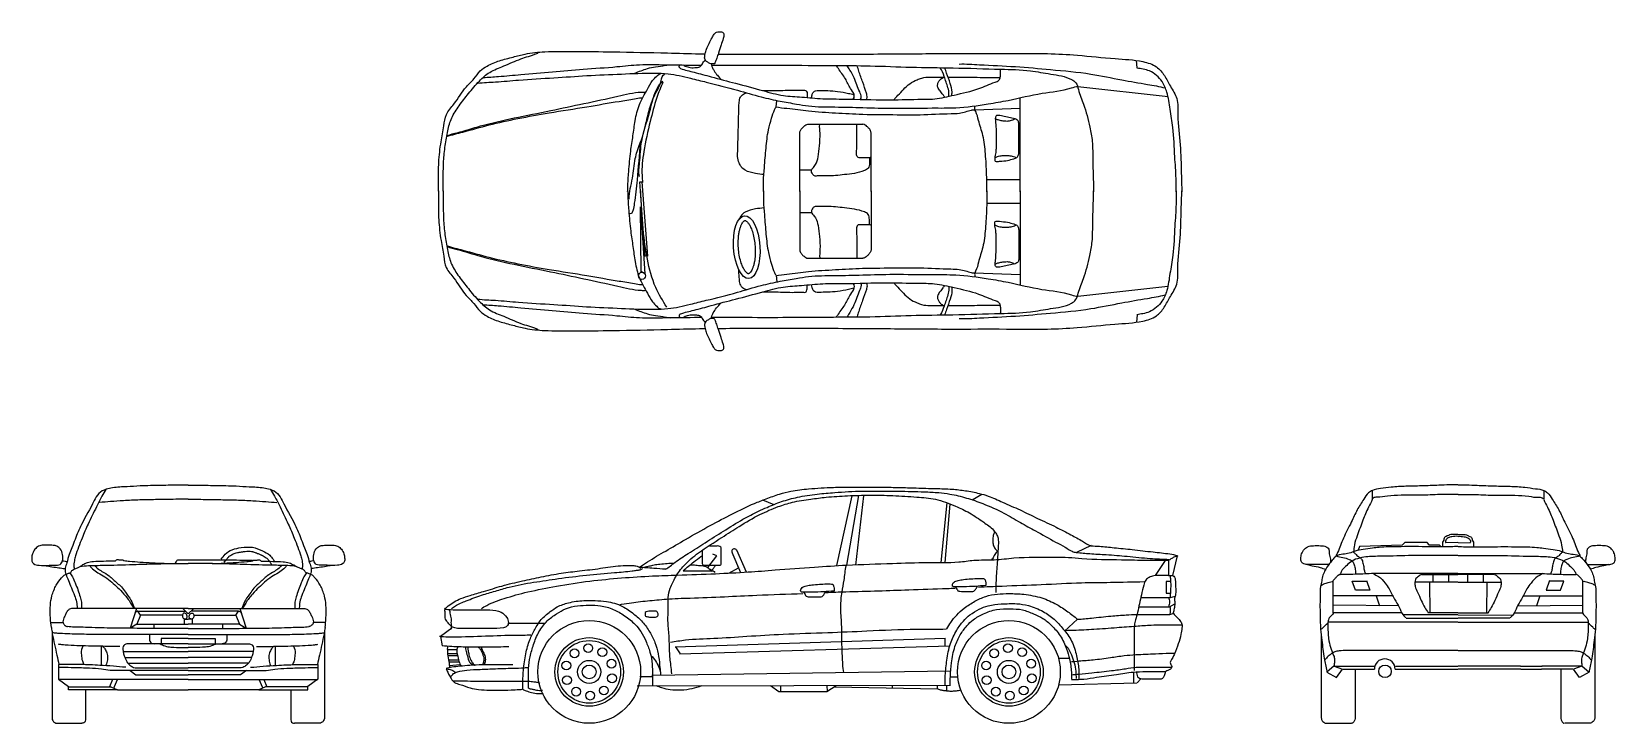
# Model space of a CAD drawing. Header units: millimetres. Extents: x 1034.44 to 1044.31, y 880.59 to 884.9.
import ezdxf

# ---------------------------------------------------------------- set-up
doc = ezdxf.new("R2010")
doc.units = ezdxf.units.MM

# ---------------------------------------------------------------- blocks, each defined once
blk = doc.blocks.new('galant-fr')
for p, q in [((0.7404, 0.7157), (0.0123, 0.7157)), ((0.4188, 0.7159), (0.3787, 0.5927)), ((0.4432, 0.6737), (0.4265, 0.6996)), ((0.4265, 0.6996), (0.7229, 0.6996)), ((0.7405, 0.6824), (0.7061, 0.7155)), ((0.7405, 0.6824), (0.7749, 0.7155)), ((0.7406, 0.7157), (1.4687, 0.7157)), ((1.0545, 0.6996), (0.7581, 0.6996)), ((1.0377, 0.6737), (1.0545, 0.6996)), ((1.0622, 0.7159), (1.1023, 0.5927)), ((-0.1161, 0.6288), (-0.0399, 0.6288)), ((0.4198, 0.618), (0.3797, 0.5927)), ((0.4433, 0.6737), (0.4195, 0.6176)), ((0.4195, 0.6176), (0.7404, 0.6176)), ((0.7049, 0.6737), (0.4433, 0.6737)), ((0.5265, 0.618), (0.5265, 0.5926)), ((0.7155, 0.6504), (0.7155, 0.6176)), ((0.7155, 0.6176), (0.7404, 0.6176)), ((0.7157, 0.6496), (0.7404, 0.6496)), ((0.7653, 0.6496), (0.7406, 0.6496)), ((1.0615, 0.6176), (0.7406, 0.6176)), ((0.7655, 0.6176), (0.7406, 0.6176)), ((0.7655, 0.6504), (0.7655, 0.6176)), ((0.7761, 0.6737), (1.0377, 0.6737)), ((0.9545, 0.618), (0.9545, 0.5926)), ((1.0377, 0.6737), (1.0615, 0.6176)), ((1.0612, 0.618), (1.1013, 0.5927)), ((1.5971, 0.6288), (1.5209, 0.6288)), ((-0.1086, 0.5738), (-0.1086, 0.0303)), ((0.7404, 0.4951), (0.3585, 0.4951)), ((0.7404, 0.5288), (0.5722, 0.5288)), ((0.5722, 0.5288), (0.5722, 0.4952)), ((0.7406, 0.5288), (0.9088, 0.5288)), ((0.7406, 0.4951), (1.1225, 0.4951)), ((0.9088, 0.5288), (0.9088, 0.4952)), ((1.5896, 0.5738), (1.5896, 0.0303)), ((0.1974, 0.4798), (0.1974, 0.3614)), ((0.3349, 0.4485), (0.7404, 0.4485)), ((0.3466, 0.4098), (0.7404, 0.4098)), ((1.1461, 0.4485), (0.7406, 0.4485)), ((1.1344, 0.4098), (0.7406, 0.4098)), ((1.2836, 0.4798), (1.2836, 0.3614)), ((-0.0675, 0.3672), (-0.0683, 0.2745)), ((0.3642, 0.3755), (0.7404, 0.3755)), ((0.3779, 0.3287), (0.4136, 0.3032)), ((0.4136, 0.3032), (0.7404, 0.3032)), ((0.4401, 0.3451), (0.7404, 0.3451)), ((1.1168, 0.3755), (0.7406, 0.3755)), ((1.0409, 0.3451), (0.7406, 0.3451)), ((1.0674, 0.3032), (0.7406, 0.3032)), ((1.1031, 0.3287), (1.0674, 0.3032)), ((1.5485, 0.3672), (1.5493, 0.2745)), ((-0.0683, 0.2745), (-0.0065, 0.229)), ((0.7404, 0.2727), (-0.068, 0.2727)), ((-0.0062, 0.2084), (-0.0062, 0.2282)), ((0.2995, 0.2084), (-0.0062, 0.2084)), ((-0.0054, 0.2282), (0.2583, 0.2282)), ((0.1005, 0.2083), (0.1005, 0.0312)), ((0.2694, 0.2728), (0.2497, 0.2282)), ((0.2583, 0.2282), (0.2995, 0.2084)), ((0.2789, 0.2273), (0.2759, 0.2201)), ((0.2986, 0.2719), (0.2789, 0.2273)), ((0.299, 0.2083), (0.7404, 0.2083)), ((0.7406, 0.2727), (1.549, 0.2727)), ((1.182, 0.2083), (0.7406, 0.2083)), ((1.2227, 0.2282), (1.1815, 0.2084)), ((1.1815, 0.2084), (1.4872, 0.2084)), ((1.1823, 0.2719), (1.2021, 0.2273)), ((1.2021, 0.2273), (1.2051, 0.2201)), ((1.2115, 0.2728), (1.2313, 0.2282)), ((1.4864, 0.2282), (1.2227, 0.2282)), ((1.3805, 0.2083), (1.3805, 0.0312)), ((1.4872, 0.2084), (1.4872, 0.2282)), ((1.5493, 0.2745), (1.4875, 0.229)), ((-0.077, 0), (0.077, 0)), ((1.558, 0), (1.404, 0))]:
    blk.add_line(p, q)
for points, knots in [([(0.7404, 1.4855), (0.7232, 1.4855), (0.6671, 1.4858), (0.5671, 1.4827), (0.4571, 1.4816), (0.3563, 1.4744), (0.2851, 1.4727), (0.2253, 1.4596), (0.1787, 1.4373), (0.1371, 1.3523), (0.0829, 1.2611), (0.0396, 1.1613), (0.0175, 1.0978), (-0.0043, 1.0508), (-0.0135, 1.007), (-0.0267, 0.9721), (-0.0269, 0.9464), (-0.0193, 0.9205), (-0.0045, 0.8881), (0.0122, 0.8443), (0.0307, 0.8005), (0.0459, 0.7589), (0.0472, 0.7321), (0.0476, 0.7194)], [46.748183, 46.748183, 46.748183, 46.748183, 66.46285, 111.071474, 161.372949, 192.467235, 227.109732, 242.3817, 262.932961, 283.175951, 347.603777, 386.254416, 407.271705, 424.715691, 445.302219, 458.445333, 467.182617, 474.10027, 489.191403, 508.014422, 527.811253, 543.840163, 558.316243, 558.316243, 558.316243, 558.316243]), ([(0.7406, 1.4855), (0.7578, 1.4855), (0.8139, 1.4858), (0.9139, 1.4827), (1.0239, 1.4816), (1.1247, 1.4744), (1.1959, 1.4727), (1.2557, 1.4596), (1.3023, 1.4373), (1.3439, 1.3523), (1.3981, 1.2611), (1.4414, 1.1613), (1.4634, 1.0978), (1.4853, 1.0508), (1.4945, 1.007), (1.5077, 0.9721), (1.5079, 0.9464), (1.5003, 0.9205), (1.4855, 0.8881), (1.4688, 0.8443), (1.4503, 0.8005), (1.4351, 0.7589), (1.4338, 0.7321), (1.4334, 0.7194)], [46.748183, 46.748183, 46.748183, 46.748183, 66.46285, 111.071474, 161.372949, 192.467235, 227.109732, 242.3817, 262.932961, 283.175951, 347.603777, 386.254416, 407.271705, 424.715691, 445.302219, 458.445333, 467.182617, 474.10027, 489.191403, 508.014422, 527.811253, 543.840163, 558.316243, 558.316243, 558.316243, 558.316243]), ([(0.7404, 1.3975), (0.7198, 1.3975), (0.6568, 1.397), (0.5565, 1.3947), (0.4424, 1.3932), (0.3439, 1.3887), (0.2601, 1.3831), (0.2105, 1.3776), (0.1876, 1.3776)], [47.6543, 47.6543, 47.6543, 47.6543, 71.283987, 119.82722, 162.687178, 202.078963, 232.764694, 259.058153, 259.058153, 259.058153, 259.058153]), ([(0.7406, 1.3975), (0.7612, 1.3975), (0.8242, 1.397), (0.9245, 1.3947), (1.0386, 1.3932), (1.1371, 1.3887), (1.2209, 1.3831), (1.2705, 1.3776), (1.2934, 1.3776)], [47.6543, 47.6543, 47.6543, 47.6543, 71.283987, 119.82722, 162.687178, 202.078963, 232.764694, 259.058153, 259.058153, 259.058153, 259.058153]), ([(0.0042, 0.9388), (0.0098, 0.9408), (0.0142, 0.9562), (0.0355, 0.9616), (0.0624, 0.9788), (0.1215, 0.9845), (0.2353, 0.9854), (0.3785, 0.9894), (0.5375, 0.9956), (0.6515, 0.9961), (0.7204, 0.9962), (0.7404, 0.9962)], [0, 0, 0, 0, 6.801014, 14.888781, 23.462982, 43.555543, 80.553875, 155.43828, 206.965501, 263.126217, 285.999605, 285.999605, 285.999605, 285.999605]), ([(1.4768, 0.9388), (1.4712, 0.9408), (1.4668, 0.9562), (1.4455, 0.9616), (1.4186, 0.9788), (1.3595, 0.9845), (1.2457, 0.9854), (1.1025, 0.9894), (0.9435, 0.9956), (0.8295, 0.9961), (0.7606, 0.9962), (0.7406, 0.9962)], [0, 0, 0, 0, 6.801014, 14.888781, 23.462982, 43.555543, 80.553875, 155.43828, 206.965501, 263.126217, 285.999605, 285.999605, 285.999605, 285.999605]), ([(0.9632, 1.0044), (0.9644, 1.0055), (0.9655, 1.0066), (0.9687, 1.0098), (0.9707, 1.0119), (0.9755, 1.0175), (0.9782, 1.0208), (0.9832, 1.0269), (0.9854, 1.0297), (0.9883, 1.033), (0.989, 1.0339), (0.9905, 1.0355), (0.9912, 1.0362), (0.9927, 1.0377), (0.9935, 1.0384), (0.9958, 1.0406), (0.9975, 1.042), (1.0027, 1.046), (1.0064, 1.0485), (1.0135, 1.0526), (1.0168, 1.0543), (1.0245, 1.0577), (1.0288, 1.0593), (1.038, 1.0622), (1.0428, 1.0635), (1.0514, 1.0654), (1.0551, 1.0661), (1.0636, 1.0676), (1.0684, 1.0683), (1.0752, 1.0693), (1.0771, 1.0696), (1.0809, 1.0701), (1.0828, 1.0704), (1.0885, 1.0711), (1.0922, 1.0715), (1.1031, 1.0726), (1.1102, 1.073), (1.1236, 1.073), (1.13, 1.0725), (1.1373, 1.0713), (1.1386, 1.0711), (1.1413, 1.0705), (1.1427, 1.0702), (1.1468, 1.0692), (1.1495, 1.0684), (1.1588, 1.0655), (1.1656, 1.0628), (1.1756, 1.0586), (1.1785, 1.0572), (1.1844, 1.0546), (1.1872, 1.0533), (1.1917, 1.0512), (1.1933, 1.0505), (1.1965, 1.049), (1.198, 1.0483), (1.2026, 1.0462), (1.2056, 1.0448), (1.213, 1.041), (1.2173, 1.0387), (1.2249, 1.0339), (1.2282, 1.0315), (1.2318, 1.0283), (1.2325, 1.0277), (1.2338, 1.0264), (1.2345, 1.0257), (1.2365, 1.0236), (1.2378, 1.0221), (1.2412, 1.0181), (1.2432, 1.0156), (1.247, 1.0103), (1.2489, 1.0076), (1.2526, 1.0022), (1.2544, 0.9994), (1.2572, 0.9952), (1.258, 0.9939), (1.2589, 0.9926)], [0, 0, 0, 0, 1.340738, 1.340738, 4.022213, 4.022213, 8.490423, 8.490423, 12.958632, 12.958632, 14.544797, 14.544797, 16.171758, 16.171758, 17.798719, 17.798719, 21.052642, 21.052642, 27.560487, 27.560487, 32.749217, 32.749217, 39.295597, 39.295597, 45.841976, 45.841976, 50.680745, 50.680745, 56.484064, 56.484064, 58.733305, 58.733305, 60.982546, 60.982546, 65.481029, 65.481029, 74.477995, 74.477995, 83.47496, 83.47496, 85.476825, 85.476825, 87.478689, 87.478689, 91.482418, 91.482418, 100.749175, 100.749175, 104.627912, 104.627912, 108.228214, 108.228214, 110.208061, 110.208061, 112.187908, 112.187908, 116.147603, 116.147603, 122.638039, 122.638039, 129.128475, 129.128475, 130.620395, 130.620395, 132.112315, 132.112315, 135.096154, 135.096154, 139.471565, 139.471565, 143.494266, 143.494266, 147.516966, 147.516966, 149.356387, 149.356387, 149.356387, 149.356387]), ([(0.7404, 0.5921), (0.6984, 0.5921), (0.5984, 0.5921), (0.4495, 0.5919), (0.2916, 0.5928), (0.1548, 0.5958), (0.0529, 0.5998), (0.0013, 0.6006), (-0.0129, 0.6035)], [14.825574, 14.825574, 14.825574, 14.825574, 62.964805, 129.427655, 185.465365, 244.072266, 286.069257, 302.736574, 302.736574, 302.736574, 302.736574]), ([(0.7406, 0.5921), (0.7826, 0.5921), (0.8826, 0.5921), (1.0315, 0.5919), (1.1894, 0.5928), (1.3262, 0.5958), (1.4281, 0.5998), (1.4797, 0.6006), (1.4939, 0.6035)], [14.825574, 14.825574, 14.825574, 14.825574, 62.964805, 129.427655, 185.465365, 244.072266, 286.069257, 302.736574, 302.736574, 302.736574, 302.736574]), ([(0.7404, 0.5546), (0.7115, 0.5546), (0.6339, 0.5547), (0.4985, 0.5534), (0.3367, 0.5535), (0.1829, 0.555), (0.0472, 0.5544), (-0.0418, 0.559), (-0.0936, 0.5618), (-0.1056, 0.5646), (-0.1086, 0.5658)], [28.89185, 28.89185, 28.89185, 28.89185, 62.017043, 117.800528, 184.083294, 247.524945, 294.120911, 339.530853, 349.750397, 353.491456, 353.491456, 353.491456, 353.491456]), ([(0.5652, 0.4955), (0.575, 0.4906), (0.5966, 0.48), (0.6434, 0.4725), (0.6921, 0.4737), (0.7278, 0.4736), (0.7404, 0.4736)], [0, 0, 0, 0, 12.504057, 27.292814, 53.831307, 68.240667, 68.240667, 68.240667, 68.240667]), ([(0.7406, 0.5546), (0.7695, 0.5546), (0.8471, 0.5547), (0.9825, 0.5534), (1.1443, 0.5535), (1.2981, 0.555), (1.4338, 0.5544), (1.5228, 0.559), (1.5746, 0.5618), (1.5866, 0.5646), (1.5896, 0.5658)], [28.89185, 28.89185, 28.89185, 28.89185, 62.017043, 117.800528, 184.083294, 247.524945, 294.120911, 339.530853, 349.750397, 353.491456, 353.491456, 353.491456, 353.491456]), ([(0.9158, 0.4955), (0.906, 0.4906), (0.8844, 0.48), (0.8375, 0.4725), (0.7889, 0.4737), (0.7532, 0.4736), (0.7406, 0.4736)], [0, 0, 0, 0, 12.504057, 27.292814, 53.831307, 68.240667, 68.240667, 68.240667, 68.240667]), ([(0.7404, 0.3286), (0.7241, 0.3286), (0.6794, 0.3285), (0.5933, 0.3286), (0.4741, 0.3283), (0.3568, 0.3294), (0.262, 0.3271), (0.1929, 0.3404), (0.1172, 0.3433), (0.0364, 0.3472), (-0.0275, 0.3469), (-0.0593, 0.3479), (-0.0673, 0.3483)], [26.271105, 26.271105, 26.271105, 26.271105, 44.954152, 77.439258, 125.018472, 181.539555, 212.06292, 233.269658, 261.884883, 298.758156, 325.995127, 335.188682, 335.188682, 335.188682, 335.188682]), ([(0.7406, 0.3286), (0.7569, 0.3286), (0.8016, 0.3285), (0.8877, 0.3286), (1.0069, 0.3283), (1.1242, 0.3294), (1.219, 0.3271), (1.2881, 0.3404), (1.3638, 0.3433), (1.4445, 0.3472), (1.5085, 0.3469), (1.5403, 0.3479), (1.5483, 0.3483)], [26.271105, 26.271105, 26.271105, 26.271105, 44.954152, 77.439258, 125.018472, 181.539555, 212.06292, 233.269658, 261.884883, 298.758156, 325.995127, 335.188682, 335.188682, 335.188682, 335.188682])]:
    blk.add_open_spline(points, degree=3, knots=knots)
for points, start_tangent, end_tangent in [([(0.2274, 1.4577), (0.2022, 1.4165), (0.1679, 1.3491), (0.1164, 1.2427), (0.0786, 1.1547), (0.0569, 1.0984), (0.0374, 1.0435), (0.0305, 1.0138), (0.0282, 0.976), (0.0305, 0.9623)], (-0.497908, -0.86723), (0.362755, -0.931885)), ([(1.2536, 1.4577), (1.2788, 1.4165), (1.3131, 1.3491), (1.3646, 1.2427), (1.4024, 1.1547), (1.4241, 1.0984), (1.4436, 1.0435), (1.4505, 1.0138), (1.4527, 0.976), (1.4505, 0.9623)], (0.497908, -0.86723), (-0.362755, -0.931885)), ([(-0.1002, 1.1092), (-0.1347, 1.111), (-0.1707, 1.1099), (-0.1988, 1.1002), (-0.2193, 1.079), (-0.2326, 1.0495), (-0.2355, 1.0247), (-0.234, 1.0103), (-0.224, 0.9956), (-0.1898, 0.9855), (-0.1271, 0.9852), (-0.0753, 0.987), (-0.058, 0.9909), (-0.0436, 1.0139), (-0.0426, 1.0517), (-0.057, 1.0877), (-0.0789, 1.1042), (-0.1009, 1.1092)], (-0.996426, 0.08447), (-0.999044, 0.043714)), ([(0.9453, 1.0239), (0.9717, 1.0541), (1.0151, 1.0823), (1.0717, 1.0955), (1.1415, 1.0974), (1.2037, 1.0748), (1.249, 1.0484), (1.2698, 1.0239), (1.2811, 1.007)], (0.736862, 0.676043), (0.544119, -0.839008)), ([(1.5811, 1.1092), (1.6157, 1.111), (1.6517, 1.1099), (1.6798, 1.1002), (1.7003, 1.079), (1.7136, 1.0495), (1.7165, 1.0247), (1.715, 1.0103), (1.705, 0.9956), (1.6708, 0.9855), (1.6081, 0.9852), (1.5563, 0.987), (1.539, 0.9909), (1.5246, 1.0139), (1.5236, 1.0517), (1.538, 1.0877), (1.5599, 1.1042), (1.5819, 1.1092)], (0.996426, 0.08447), (0.999044, 0.043714)), ([(0.5907, 0.9957), (0.4419, 1.0034), (0.3752, 1.009), (0.3401, 1.0139), (0.3246, 1.0181), (0.3099, 1.0181), (0.2924, 1.0181), (0.2846, 1.0111), (0.2783, 1.0104), (0.2123, 1.0097), (0.1491, 1.0076), (0.1105, 1.0006), (0.0824, 0.9873), (0.0663, 0.9788)], (-0.998518, 0.054416), (-0.89771, -0.440586)), ([(0.6624, 0.9994), (0.6718, 1.0164), (0.6926, 1.0202), (0.785, 1.0202), (0.8944, 1.0202), (1.0623, 1.0183), (1.1415, 1.0164)], (0.474462, 0.880276), (0.999864, 0.01651)), ([(0.8903, 0.9957), (1.0391, 1.0034), (1.1058, 1.009), (1.1409, 1.0139), (1.1563, 1.0181), (1.1711, 1.0181), (1.1886, 1.0181), (1.1964, 1.0111), (1.2027, 1.0104), (1.2687, 1.0097), (1.3319, 1.0076), (1.3705, 1.0006), (1.3986, 0.9873), (1.4147, 0.9788)], (0.998518, 0.054416), (0.89771, -0.440586)), ([(-0.1544, 0.9847), (-0.1202, 0.9779), (-0.0756, 0.9714), (-0.0389, 0.9663), (-0.0259, 0.9653)], (0.973984, -0.226615), (0.993131, -0.11701)), ([(-0.1128, 0.5979), (-0.1185, 0.6562), (-0.1185, 0.7385), (-0.1093, 0.7946), (-0.0819, 0.862), (-0.0497, 0.9081), (-0.0337, 0.9229), (-0.0143, 0.9321), (0.0029, 0.9389)], (-0.162815, 0.986657), (0.88473, 0.466105)), ([(0.0018, 0.939), (0.019, 0.9139), (0.0361, 0.875), (0.0533, 0.8316), (0.067, 0.7881), (0.0751, 0.7561), (0.0751, 0.7355), (0.0762, 0.7195)], (0.636904, -0.770943), (0.051924, -0.998651)), ([(0.129, 0.9804), (0.1433, 0.9632), (0.1778, 0.9388), (0.2208, 0.9131), (0.2646, 0.8793), (0.299, 0.8477), (0.3392, 0.8062), (0.3816, 0.7501), (0.3967, 0.7236), (0.4017, 0.7157)], (0.455247, -0.890365), (0.64249, -0.766294)), ([(0.1585, 0.9825), (0.1736, 0.9674), (0.203, 0.9474), (0.2481, 0.9187), (0.2983, 0.8743), (0.3236, 0.8505), (0.3487, 0.8182), (0.3838, 0.7681), (0.4024, 0.7265), (0.4068, 0.7158)], (0.697222, -0.716855), (0.303426, -0.952855)), ([(1.3225, 0.9825), (1.3074, 0.9674), (1.278, 0.9474), (1.2329, 0.9187), (1.1827, 0.8743), (1.1574, 0.8505), (1.1323, 0.8182), (1.0972, 0.7681), (1.0785, 0.7265), (1.0742, 0.7158)], (-0.697222, -0.716855), (-0.303426, -0.952855)), ([(1.352, 0.9804), (1.3377, 0.9632), (1.3032, 0.9388), (1.2602, 0.9131), (1.2164, 0.8793), (1.182, 0.8477), (1.1418, 0.8062), (1.0994, 0.7501), (1.0843, 0.7236), (1.0793, 0.7157)], (-0.455247, -0.890365), (-0.64249, -0.766294)), ([(1.4792, 0.939), (1.462, 0.9139), (1.4448, 0.875), (1.4277, 0.8316), (1.4139, 0.7881), (1.4059, 0.7561), (1.4059, 0.7355), (1.4048, 0.7195)], (-0.636904, -0.770943), (-0.051924, -0.998651)), ([(1.5938, 0.5979), (1.5995, 0.6562), (1.5995, 0.7385), (1.5903, 0.7946), (1.5629, 0.862), (1.5307, 0.9081), (1.5147, 0.9229), (1.4953, 0.9321), (1.4781, 0.9389)], (0.162815, 0.986657), (-0.88473, 0.466105)), ([(1.6354, 0.9847), (1.6012, 0.9779), (1.5566, 0.9714), (1.5199, 0.9663), (1.5069, 0.9653)], (-0.973984, -0.226615), (-0.993131, -0.11701)), ([(0.0131, 0.7154), (0.0011, 0.712), (-0.0132, 0.6985), (-0.0249, 0.6778), (-0.0343, 0.6575), (-0.0395, 0.641), (-0.0395, 0.626), (-0.0301, 0.6121), (-0.0113, 0.6034)], (-1, 0), (0.992362, -0.123363)), ([(0.4274, 0.6997), (0.4193, 0.6976), (0.4132, 0.6921), (0.4081, 0.6834)], (-1, 0), (-0.297812, -0.954625)), ([(1.0536, 0.6997), (1.0617, 0.6976), (1.0678, 0.6921), (1.0729, 0.6834)], (1, 0), (0.297812, -0.954625)), ([(1.4679, 0.7154), (1.4799, 0.712), (1.4942, 0.6985), (1.5058, 0.6778), (1.5152, 0.6575), (1.5205, 0.641), (1.5205, 0.626), (1.5111, 0.6121), (1.4923, 0.6034)], (1, 0), (-0.992362, -0.123363)), ([(-0.1128, 0.5979), (-0.1068, 0.558), (-0.093, 0.4911), (-0.0784, 0.4259), (-0.0664, 0.3667)], (0.089736, -0.995966), (0.121582, -0.992581)), ([(0.7089, 0.6848), (0.7053, 0.6772), (0.7053, 0.6648), (0.7093, 0.656), (0.7165, 0.6508), (0.7241, 0.6508), (0.7301, 0.654), (0.7337, 0.6612), (0.7329, 0.6736), (0.7273, 0.6832), (0.7197, 0.6872), (0.7125, 0.6868), (0.7089, 0.6852)], (-0.863975, -0.503534), (-0.846851, -0.53183)), ([(0.7721, 0.6848), (0.7757, 0.6772), (0.7757, 0.6648), (0.7717, 0.656), (0.7645, 0.6508), (0.7569, 0.6508), (0.7509, 0.654), (0.7473, 0.6612), (0.7481, 0.6736), (0.7537, 0.6832), (0.7613, 0.6872), (0.7685, 0.6868), (0.7721, 0.6852)], (0.863975, -0.503534), (0.846851, -0.53183)), ([(1.5938, 0.5979), (1.5878, 0.558), (1.574, 0.4911), (1.5594, 0.4259), (1.5474, 0.3667)], (-0.089736, -0.995966), (-0.121582, -0.992581)), ([(0.3584, 0.495), (0.347, 0.4921), (0.3385, 0.4853), (0.3339, 0.4704), (0.3345, 0.4502), (0.3396, 0.4279), (0.3507, 0.3985), (0.3599, 0.3802), (0.3773, 0.3625), (0.4001, 0.3485), (0.4401, 0.3451)], (-0.999996, 0.002992), (0.999987, -0.00507)), ([(0.4995, 0.5539), (0.4987, 0.5349), (0.5016, 0.513), (0.5119, 0.5006), (0.5287, 0.4955)], (-0.225051, -0.974347), (1, 0)), ([(0.9815, 0.5539), (0.9823, 0.5349), (0.9793, 0.513), (0.9691, 0.5006), (0.9523, 0.4955)], (0.225051, -0.974347), (-1, 0)), ([(1.1226, 0.495), (1.134, 0.4921), (1.1425, 0.4853), (1.1471, 0.4704), (1.1465, 0.4502), (1.1414, 0.4279), (1.1303, 0.3985), (1.1211, 0.3802), (1.1037, 0.3625), (1.0809, 0.3485), (1.0409, 0.3451)], (0.999996, 0.002992), (-0.999987, -0.00507)), ([(0.315, 0.4798), (0.2317, 0.4798), (0.1372, 0.4815), (0.0642, 0.4832), (-0.007, 0.4866), (-0.0483, 0.4901), (-0.0689, 0.4935)], (-0.99998, -0.006364), (-0.972435, 0.233175)), ([(0.0874, 0.4832), (0.0788, 0.4703), (0.0745, 0.4257), (0.0806, 0.3897), (0.09, 0.3657)], (-0.753459, -0.657495), (0.383797, -0.923418)), ([(0.2068, 0.4798), (0.2205, 0.4643), (0.2334, 0.4394), (0.2369, 0.4034), (0.2317, 0.3717), (0.2257, 0.3597)], (0.873953, -0.48601), (-0.475635, -0.879643)), ([(1.166, 0.4798), (1.2493, 0.4798), (1.3438, 0.4815), (1.4168, 0.4832), (1.488, 0.4866), (1.5293, 0.4901), (1.5499, 0.4935)], (0.99998, -0.006364), (0.972435, 0.233175)), ([(1.2742, 0.4798), (1.2605, 0.4643), (1.2476, 0.4394), (1.2441, 0.4034), (1.2493, 0.3717), (1.2553, 0.3597)], (-0.873953, -0.48601), (0.475635, -0.879643)), ([(1.3936, 0.4832), (1.4022, 0.4703), (1.4065, 0.4257), (1.4004, 0.3897), (1.391, 0.3657)], (0.753459, -0.657495), (-0.383797, -0.923418)), ([(0.3511, 0.3502), (0.2738, 0.3562), (0.1896, 0.3614), (0.0694, 0.3665), (-0.0122, 0.3674), (-0.0672, 0.3674)], (-0.999981, -0.006167), (-1, 0)), ([(1.1299, 0.3502), (1.2072, 0.3562), (1.2914, 0.3614), (1.4116, 0.3665), (1.4932, 0.3674), (1.5482, 0.3674)], (0.999981, -0.006167), (1, 0)), ([(0.1005, 0.0312), (0.0983, 0.0138), (0.0904, 0.002), (0.077, 0)], (0, -1), (-1, 0)), ([(1.3805, 0.0312), (1.3827, 0.0138), (1.3906, 0.002), (1.404, 0)], (0, -1), (1, 0))]:
    blk.add_spline(points, degree=3, dxfattribs=dict(start_tangent=start_tangent, end_tangent=end_tangent))
for points in [[(-0.0439, 1.0139), (-0.0277, 1.011), (-0.0147, 1.0088)], [(1.5249, 1.0139), (1.5087, 1.011), (1.4957, 1.0088)]]:
    blk.add_spline(points, degree=3)
for points, end_tangent in [([(-0.1086, 0.0303), (-0.1042, 0.0168), (-0.0913, 0.0045), (-0.077, 0)], (1, 0)), ([(1.5896, 0.0303), (1.5852, 0.0168), (1.5723, 0.0045), (1.558, 0)], (-1, 0))]:
    blk.add_spline(points, degree=3, dxfattribs=dict(end_tangent=end_tangent))
blk = doc.blocks.new('galant-lat')
for p, q in [((1.0804, 1.3926), (1.1516, 1.3648)), ((1.6367, 1.4183), (1.5411, 0.9845)), ((1.6783, 1.42), (1.6054, 0.9862)), ((1.7107, 1.4179), (1.6598, 0.9863)), ((2.3891, 1.3941), (2.4481, 1.4288)), ((2.2308, 1.3749), (2.1926, 1.0036)), ((2.2499, 1.3662), (2.2169, 1.0036)), ((3.1311, 1.1077), (3.039, 1.0652)), ((0.7398, 0.9722), (0.7952, 1.0434)), ((0.7952, 1.0434), (0.7703, 1.0547)), ((0.8894, 1.0682), (0.9426, 0.9405)), ((0.9177, 1.0807), (0.9788, 0.9439)), ((3.5913, 1.0157), (3.5294, 0.9222)), ((3.6131, 1.0153), (3.6131, 0.9224)), ((3.6386, 0.9224), (3.669, 1.0447)), ((0.8713, 0.9371), (0.9313, 0.9688)), ((3.6131, 0.9224), (3.6386, 0.9224)), ((3.6255, 0.8849), (3.5972, 0.8849)), ((3.5972, 0.8849), (3.5972, 0.8111)), ((3.5972, 0.8111), (3.6245, 0.8111)), ((3.6252, 0.7835), (3.6541, 0.7922)), ((3.4271, 0.7258), (3.6179, 0.7258)), ((3.4387, 0.7835), (3.6252, 0.7835)), ((3.6179, 0.7258), (3.6512, 0.7446)), ((-0.8563, 0.5942), (-0.9275, 0.5408)), ((-0.5043, 0.6244), (-0.2716, 0.6244)), ((3.0445, 0.6489), (2.9644, 0.5749)), ((-0.9275, 0.5408), (-0.9168, 0.4821)), ((0.5354, 0.4759), (2.2201, 0.5299)), ((2.2175, 0.5299), (2.2175, 0.4837)), ((-0.8841, 0.4599), (-0.8237, 0.4599)), ((-0.8826, 0.4349), (-0.8237, 0.4349)), ((-0.8812, 0.4231), (-0.8193, 0.4231)), ((-0.8768, 0.3951), (-0.8149, 0.3951)), ((0.5379, 0.4759), (0.5662, 0.4323)), ((0.5637, 0.4323), (2.2483, 0.4837)), ((2.9253, 0.4054), (2.9932, 0.4054)), ((-0.8753, 0.3833), (-0.8119, 0.3833)), ((-0.8709, 0.3598), (-0.806, 0.3672)), ((0.3911, 0.2992), (2.2537, 0.3275)), ((3.395, 0.3194), (3.395, 0.253)), ((0.2987, 0.2345), (2.2534, 0.2371)), ((0.3165, 0.291), (0.3911, 0.291)), ((1.1302, 0.2352), (1.1825, 0.1987)), ((1.1809, 0.1987), (1.4821, 0.1987)), ((1.192, 0.2352), (1.192, 0.1987)), ((1.4821, 0.1987), (1.5408, 0.2367)), ((1.4821, 0.2367), (1.4837, 0.1987)), ((1.5305, 0.2271), (2.1741, 0.216)), ((1.8888, 0.2366), (1.8888, 0.2208)), ((2.1709, 0.2366), (2.1709, 0.216)), ((2.228, 0.2366), (2.228, 0.2034)), ((2.252, 0.2891), (2.2996, 0.2891)), ((2.9268, 0.2394), (3.4146, 0.253)), ((3.4161, 0.253), (3.4403, 0.2772))]:
    blk.add_line(p, q)
for centre, radius in [((0, 0.3205), 0.3205), ((2.6174, 0.3204), 0.3205), ((0, 0.3205), 0.2137), ((0, 0.3205), 0.1956), ((-0.0061, 0.4682), 0.0274), ((2.6174, 0.3205), 0.2137), ((2.6174, 0.3205), 0.1956), ((2.6113, 0.4682), 0.0274), ((-0.0918, 0.4364), 0.0274), ((0.0819, 0.4436), 0.0274), ((0.1387, 0.372), 0.0274), ((2.5256, 0.4364), 0.0274), ((2.6994, 0.4436), 0.0274), ((2.7561, 0.372), 0.0274), ((-0.1424, 0.3603), 0.0274), ((-0.1387, 0.269), 0.0274), ((0, 0.3205), 0.0721), ((0, 0.3205), 0.0429), ((0.1424, 0.2806), 0.0274), ((2.475, 0.3603), 0.0274), ((2.4788, 0.269), 0.0274), ((2.6174, 0.3205), 0.0721), ((2.6174, 0.3205), 0.0429), ((2.7599, 0.2806), 0.0274), ((-0.0819, 0.1973), 0.0274), ((0.0061, 0.1727), 0.0274), ((0.0918, 0.2045), 0.0274), ((2.5355, 0.1973), 0.0274), ((2.6236, 0.1727), 0.0274), ((2.7093, 0.2045), 0.0274)]:
    blk.add_circle(centre, radius)
for points, start_tangent, end_tangent in [([(0.313, 0.9744), (0.3645, 1.0068), (0.477, 1.0744), (0.6, 1.1459), (0.7539, 1.2328), (0.894, 1.3061), (1.0304, 1.3709), (1.1029, 1.3995), (1.187, 1.4292), (1.2576, 1.4473), (1.3682, 1.4616), (1.523, 1.4713), (1.6263, 1.4724), (1.7314, 1.4724), (1.8325, 1.4724), (1.9317, 1.4705), (2.0395, 1.4676), (2.1606, 1.4638), (2.2629, 1.4599), (2.3468, 1.4504), (2.4317, 1.4333), (2.4882, 1.417), (2.5778, 1.3789), (2.6865, 1.3303), (2.7965, 1.2777), (2.911, 1.2234), (3.004, 1.1753), (3.0764, 1.1353), (3.1279, 1.1067)], (0.881842, 0.471545), (0.946111, -0.323842)), ([(0.475, 0.9619), (0.5347, 1.003), (0.6179, 1.0588), (0.7227, 1.1263), (0.8366, 1.1979), (0.959, 1.2723), (1.0559, 1.3231), (1.1088, 1.3466), (1.1992, 1.3823), (1.2981, 1.4097), (1.4224, 1.4292), (1.5314, 1.4391), (1.7028, 1.4479), (1.8068, 1.4482), (1.9273, 1.4472), (2.0898, 1.4433), (2.1793, 1.4382), (2.2489, 1.4294), (2.3526, 1.4049), (2.4555, 1.3697), (2.5861, 1.3106), (2.6889, 1.2519), (2.7829, 1.2001), (2.9084, 1.1302), (2.9672, 1.0979), (3.0122, 1.0725), (3.0377, 1.0656)], (0.911574, 0.411137), (0.997127, -0.075746)), ([(2.5288, 1.1921), (2.5198, 1.1719), (2.5164, 1.1394), (2.5198, 1.1125), (2.5321, 1.0889), (2.5501, 1.0732)], (-0.572768, -0.819718), (0.991114, -0.133016)), ([(0.7047, 1.0761), (0.7047, 1.0592), (0.7047, 1.0332), (0.7047, 1.0117), (0.7047, 0.9959), (0.707, 0.9902), (0.7194, 0.9857), (0.7432, 0.9857), (0.7748, 0.9857), (0.7986, 0.9857), (0.8167, 0.9868), (0.8235, 0.9925), (0.8235, 0.9982), (0.8235, 1.023), (0.8235, 1.0468), (0.8235, 1.0829), (0.8235, 1.0897), (0.8201, 1.0976), (0.8077, 1.1055), (0.7963, 1.1055), (0.7748, 1.1055), (0.75, 1.1055)], (-0.041668, -0.999132), (-1, 0)), ([(0.9189, 1.0795), (0.9132, 1.0852), (0.9053, 1.0875), (0.8974, 1.0863), (0.8906, 1.0807), (0.8894, 1.0739), (0.8906, 1.0671)], (-0.389936, 0.920842), (0.371678, -0.928362)), ([(3.1304, 1.1069), (3.1813, 1.1039), (3.2733, 1.0951), (3.3869, 1.0834), (3.5161, 1.0687), (3.6209, 1.056), (3.6679, 1.0452)], (0.995298, -0.096858), (0.946184, -0.323629)), ([(-0.6725, 0.7142), (-0.6387, 0.7356), (-0.5301, 0.7783), (-0.3823, 0.8192), (-0.2043, 0.8547), (0.004, 0.8867), (0.2016, 0.9063), (0.3956, 0.9188), (0.5495, 0.9241), (0.788, 0.933), (0.9915, 0.9437), (1.1588, 0.9561), (1.4045, 0.9739), (1.6056, 0.9864), (1.8909, 0.997), (2.1103, 1.0023), (2.3044, 1.0059), (2.3987, 1.0165), (2.5255, 1.0202), (2.6483, 1.0309), (2.9051, 1.0362), (2.9891, 1.0345), (3.0728, 1.0274), (3.3185, 1.0203), (3.4805, 1.0167), (3.6157, 1.0167)], (0.770116, 0.637904), (0.999987, -0.005088)), ([(0.3414, 0.9733), (0.3753, 0.9812), (0.4047, 0.988), (0.4409, 0.9925), (0.4862, 0.9971), (0.5292, 0.9982)], (0.944292, 0.329109), (0.999301, -0.037374)), ([(0.5862, 0.9512), (0.6184, 0.9795), (0.6532, 1.0066), (0.6958, 1.0401), (0.7035, 1.0453)], (0.695205, 0.718812), (0.846851, 0.53183)), ([(0.6323, 0.988), (0.647, 0.988), (0.6821, 0.9846), (0.7194, 0.9801), (0.7364, 0.9733), (0.7466, 0.9654), (0.7567, 0.9552), (0.7601, 0.9507)], (0.994319, 0.106439), (0.45807, -0.888916)), ([(2.5467, 1.0754), (2.5288, 1.0519), (2.5142, 1.0261), (2.5097, 1.0194)], (-0.664696, -0.747114), (-0.388849, -0.921302)), ([(3.0373, 1.0657), (3.1225, 1.0579), (3.2233, 1.052), (3.3555, 1.0412), (3.4975, 1.0285), (3.616, 1.0217)], (0.991048, -0.133505), (0.998056, -0.062323)), ([(3.6698, 1.0451), (3.6463, 1.0354), (3.6277, 1.0246), (3.614, 1.0168)], (-0.925139, -0.379628), (-0.941682, -0.336504)), ([(-0.9005, 0.712), (-0.8791, 0.7316), (-0.8008, 0.7778), (-0.7421, 0.7974), (-0.6584, 0.8223), (-0.5445, 0.8561), (-0.4163, 0.8881), (-0.2988, 0.913), (-0.1742, 0.9361), (-0.0602, 0.9504), (0.0697, 0.9664), (0.1961, 0.9824), (0.2549, 0.9842), (0.2851, 0.9824), (0.31, 0.9753), (0.3225, 0.9681)], (0.626898, 0.779102), (0.993758, -0.111558)), ([(-0.8578, 0.7156), (-0.8346, 0.7316), (-0.767, 0.7636), (-0.6708, 0.7992), (-0.5854, 0.8241), (-0.4999, 0.849), (-0.3468, 0.8792), (-0.192, 0.9023), (-0.0175, 0.9237), (0.1587, 0.9397), (0.2673, 0.9504), (0.2958, 0.9539), (0.3172, 0.9575), (0.3332, 0.9646)], (0.841854, 0.539706), (0.832279, 0.554356)), ([(0.315, 0.9744), (0.3537, 0.9718), (0.4027, 0.9679), (0.4762, 0.9628)], (0.996137, -0.087816), (0.998513, -0.054515)), ([(0.5849, 0.9512), (0.63, 0.9512), (0.6958, 0.9512), (0.737, 0.9512), (0.768, 0.9499), (0.7732, 0.9499), (0.7835, 0.9396)], (0.999437, -0.033565), (0.698752, -0.715364)), ([(0.7601, 0.9507), (0.7703, 0.9608), (0.7828, 0.9778), (0.7884, 0.9857)], (0.563681, 0.825992), (0.561002, 0.827815)), ([(1.6003, 0.9826), (1.5874, 0.8927), (1.5746, 0.8182), (1.5669, 0.7282), (1.572, 0.6177), (1.5746, 0.4738), (1.5797, 0.3685), (1.5849, 0.3171)], (-0.206187, -0.978513), (0.190186, -0.981748)), ([(2.2749, 0.8505), (2.2659, 0.8561), (2.2659, 0.8684), (2.2749, 0.8808), (2.3007, 0.8909), (2.3344, 0.8965), (2.3816, 0.901), (2.4265, 0.9032), (2.4579, 0.9021), (2.4669, 0.8976), (2.4692, 0.8931), (2.4714, 0.8853), (2.4736, 0.8662), (2.4736, 0.8583)], (-1, 0), (0.203175, -0.979142)), ([(3.6125, 0.9222), (3.5702, 0.9222), (3.5204, 0.9192), (3.4917, 0.9101), (3.472, 0.8935), (3.4584, 0.8618), (3.4433, 0.8015), (3.4312, 0.7456), (3.4192, 0.6913), (3.4071, 0.646), (3.3995, 0.6113), (3.398, 0.5721), (3.398, 0.5132), (3.398, 0.3922), (3.398, 0.3288)], (-0.999766, 0.021639), (0.008479, -0.999964)), ([(3.6224, 0.9223), (3.6245, 0.897), (3.6265, 0.8606), (3.6245, 0.8232), (3.6224, 0.7838)], (0.154875, -0.987934), (-0.088836, -0.996046)), ([(3.6398, 0.9222), (3.65, 0.9111), (3.655, 0.8949), (3.657, 0.8504), (3.657, 0.8059), (3.654, 0.7908), (3.65, 0.7806), (3.651, 0.7604), (3.649, 0.722), (3.6429, 0.6947), (3.6409, 0.6846)], (0.714526, -0.699609), (0.01251, -0.999922)), ([(1.3285, 0.8168), (1.3195, 0.8224), (1.3195, 0.8347), (1.3285, 0.8471), (1.3543, 0.8572), (1.388, 0.8628), (1.4351, 0.8673), (1.4801, 0.8695), (1.5115, 0.8684), (1.5205, 0.8639), (1.5227, 0.8594), (1.525, 0.8516), (1.5272, 0.8325), (1.5272, 0.8246)], (-1, 0), (0.203175, -0.979142)), ([(1.5272, 0.8246), (1.4621, 0.8201), (1.388, 0.8179), (1.3262, 0.8168)], (-0.999174, -0.040628), (-0.999795, -0.020248)), ([(1.3387, 0.8166), (1.3465, 0.8031), (1.3533, 0.793), (1.3656, 0.7896), (1.3847, 0.7885), (1.4117, 0.7885), (1.4341, 0.7885), (1.4465, 0.7885), (1.4566, 0.7941), (1.4678, 0.8098), (1.4746, 0.821)], (0.327372, -0.944895), (0.440185, 0.897907)), ([(2.2311, 0.5886), (2.2553, 0.6293), (2.2915, 0.6746), (2.3383, 0.7183), (2.4048, 0.7606), (2.4728, 0.7908), (2.5453, 0.8058), (2.6178, 0.8089), (2.7099, 0.8043), (2.8232, 0.7817), (2.9153, 0.741), (2.9848, 0.6957), (3.0437, 0.6489)], (0.406442, 0.913676), (0.736629, -0.676297)), ([(2.4736, 0.8583), (2.4085, 0.8538), (2.3344, 0.8516), (2.2727, 0.8505)], (-0.999174, -0.040628), (-0.999795, -0.020248)), ([(2.2851, 0.8503), (2.293, 0.8368), (2.2997, 0.8267), (2.3121, 0.8233), (2.3312, 0.8222), (2.3581, 0.8222), (2.3806, 0.8222), (2.3929, 0.8222), (2.403, 0.8278), (2.4142, 0.8435), (2.421, 0.8547)], (0.327372, -0.944895), (0.440185, 0.897907)), ([(-0.8991, 0.7119), (-0.8991, 0.6888), (-0.8974, 0.6568), (-0.8849, 0.6319), (-0.8635, 0.6088), (-0.8386, 0.5945), (-0.803, 0.591), (-0.7247, 0.591), (-0.6179, 0.591), (-0.5342, 0.5963), (-0.5128, 0.6052), (-0.5039, 0.6283), (-0.5146, 0.6603), (-0.5484, 0.6924), (-0.6196, 0.7066), (-0.73, 0.7084), (-0.8315, 0.7084), (-0.8991, 0.7119)], (-0.110529, -0.993873), (-0.985761, 0.16815)), ([(-0.8724, 0.7084), (-0.8689, 0.687), (-0.8618, 0.6514), (-0.8618, 0.6212), (-0.8618, 0.5874)], (0.456414, -0.889767), (-0.356675, -0.934229)), ([(-0.4137, 0.2145), (-0.4137, 0.2624), (-0.4102, 0.3312), (-0.395, 0.4339), (-0.3705, 0.5215), (-0.3389, 0.5857), (-0.2992, 0.6464), (-0.2432, 0.6966), (-0.1988, 0.7257), (-0.1298, 0.7514), (-0.0808, 0.7607), (-0.0341, 0.7654), (0.0372, 0.7654), (0.1073, 0.7596), (0.2066, 0.7292), (0.2779, 0.6814), (0.3328, 0.6312), (0.3771, 0.5693), (0.4099, 0.504), (0.4297, 0.4339), (0.4391, 0.3628), (0.4449, 0.3137)], (0.020232, 0.999795), (0.179238, -0.983806)), ([(-0.3787, 0.219), (-0.3787, 0.2599), (-0.3787, 0.3416), (-0.3681, 0.4151), (-0.3471, 0.4909), (-0.3132, 0.5703), (-0.2617, 0.6383), (-0.2033, 0.6826), (-0.1472, 0.7141), (-0.0736, 0.7328), (-0.0001, 0.7363), (0.0712, 0.7328), (0.1495, 0.7106), (0.2207, 0.6709), (0.2862, 0.6161), (0.3225, 0.5716), (0.3529, 0.5133), (0.3786, 0.4444), (0.3926, 0.3685), (0.3938, 0.3055), (0.3938, 0.2331)], (0.000595, 1), (-0.000536, -1)), ([(0.4103, 0.6991), (0.3949, 0.6991), (0.3781, 0.6991), (0.3639, 0.6978), (0.3497, 0.6901), (0.3497, 0.6785), (0.3497, 0.6721), (0.3549, 0.6669), (0.3652, 0.6643), (0.3871, 0.6617), (0.3961, 0.6617), (0.4142, 0.6617), (0.4245, 0.6656), (0.4297, 0.6746), (0.4297, 0.6824), (0.4258, 0.6914), (0.4207, 0.6965), (0.4129, 0.6991)], (-0.998947, 0.045887), (-0.998718, 0.050614)), ([(2.2191, 0.2372), (2.2207, 0.299), (2.2302, 0.394), (2.2524, 0.4969), (2.2921, 0.5809), (2.3333, 0.6379), (2.3745, 0.6759), (2.4316, 0.7108), (2.4886, 0.7329), (2.5695, 0.744), (2.6662, 0.7456), (2.7391, 0.7345), (2.831, 0.6965), (2.8992, 0.649), (2.9563, 0.5872), (3.0086, 0.5128), (3.0387, 0.4209), (3.053, 0.3386), (3.053, 0.2768)], (-0.02633, 0.999653), (0, -1)), ([(2.2508, 0.2372), (2.2524, 0.2926), (2.2588, 0.3766), (2.281, 0.4795), (2.3143, 0.5524), (2.3555, 0.6078), (2.3951, 0.6458), (2.4585, 0.6822), (2.5409, 0.7092), (2.625, 0.7139), (2.701, 0.7076), (2.7708, 0.6822), (2.8295, 0.6537), (2.8818, 0.611), (2.9372, 0.546), (2.9769, 0.4637), (2.9943, 0.4019), (3.007, 0.318), (3.007, 0.2752)], (0.015885, 0.999874), (0, -1)), ([(3.6123, 0.7838), (3.6174, 0.7716), (3.6194, 0.7565), (3.6174, 0.7413), (3.6133, 0.7261)], (0.489228, -0.872156), (-0.063221, -0.998)), ([(3.6204, 0.7261), (3.6235, 0.715), (3.6235, 0.6998), (3.6214, 0.6826), (3.6214, 0.6796)], (0.239221, -0.970965), (0.887386, -0.461028)), ([(2.9705, 0.5795), (3.0218, 0.581), (3.1472, 0.587), (3.2907, 0.5976), (3.4115, 0.6066), (3.5036, 0.6127), (3.638, 0.6142), (3.6954, 0.6142)], (0.999487, 0.03204), (1, 0)), ([(3.0459, 0.6489), (3.132, 0.6564), (3.2528, 0.6685), (3.3494, 0.676), (3.4129, 0.679), (3.4884, 0.679), (3.5594, 0.679), (3.6138, 0.679), (3.6394, 0.6851)], (0.999037, 0.043874), (0.737455, 0.675396)), ([(3.6432, 0.6849), (3.6658, 0.6607), (3.684, 0.6411), (3.6961, 0.6185), (3.6961, 0.5943), (3.69, 0.5551), (3.6734, 0.4962), (3.6492, 0.4329), (3.6387, 0.4102), (3.6311, 0.3982), (3.6236, 0.3801), (3.6266, 0.3665), (3.6311, 0.3604), (3.6311, 0.3469), (3.6251, 0.3378), (3.6085, 0.3303), (3.5964, 0.3227)], (0.610851, -0.791746), (-0.800258, -0.599656)), ([(-0.365, 0.5497), (-0.4558, 0.5479), (-0.6462, 0.5426), (-0.8456, 0.5373), (-0.9097, 0.539), (-0.9329, 0.5408)], (-0.998712, -0.050737), (-0.996421, 0.084526)), ([(0.5073, 0.5068), (0.5998, 0.5196), (0.7773, 0.5299), (0.9831, 0.5427), (1.2094, 0.5556), (1.4872, 0.5659), (1.7315, 0.5762), (2.0402, 0.5864), (2.2279, 0.589)], (0.991916, 0.126894), (0.997558, 0.069842)), ([(-0.9178, 0.4848), (-0.8559, 0.4804), (-0.7631, 0.4775), (-0.6644, 0.4775), (-0.5686, 0.4775), (-0.5009, 0.479)], (0.997357, -0.072659), (0.99988, 0.015488)), ([(-0.8841, 0.482), (-0.8841, 0.4437), (-0.8782, 0.3966), (-0.8709, 0.3539), (-0.8709, 0.348)], (-0.083119, -0.99654), (-0.212611, -0.977137)), ([(-0.8208, 0.479), (-0.8252, 0.4555), (-0.8163, 0.4054), (-0.806, 0.3701), (-0.7957, 0.3569)], (-0.220026, -0.975494), (0.763181, -0.646185)), ([(-0.772, 0.4791), (-0.7675, 0.4482), (-0.7572, 0.4099), (-0.7396, 0.3746), (-0.7116, 0.3628)], (-0.00878, -0.999961), (0.838221, -0.54533)), ([(-0.7572, 0.4776), (-0.7558, 0.4555), (-0.7499, 0.4276), (-0.7381, 0.3937), (-0.7233, 0.3716), (-0.713, 0.3628)], (-0.160816, -0.986984), (0.883145, -0.4691)), ([(-0.6939, 0.4776), (-0.6777, 0.4599), (-0.6659, 0.4349), (-0.657, 0.3981), (-0.6615, 0.3746), (-0.6659, 0.3628)], (0.794342, -0.607471), (-0.404809, -0.914401)), ([(-0.6762, 0.4776), (-0.6703, 0.4644), (-0.657, 0.4364), (-0.6482, 0.407), (-0.6482, 0.3908), (-0.6526, 0.3643)], (0.57332, -0.819332), (0.189011, -0.981975)), ([(0.3833, 0.4195), (0.3988, 0.4092), (0.4245, 0.3707), (0.4425, 0.327), (0.4425, 0.2987)], (0.951789, 0.306754), (-0.307471, -0.951557)), ([(2.969, 0.4874), (2.9911, 0.4605), (3.007, 0.4273), (3.0244, 0.3766), (3.0339, 0.3243), (3.0371, 0.2784)], (0.749623, -0.661865), (0.095302, -0.995448)), ([(2.9977, 0.3843), (3.0551, 0.3888), (3.1427, 0.3964), (3.25, 0.4099), (3.3361, 0.422), (3.4086, 0.4281), (3.5309, 0.4341), (3.62, 0.4371), (3.6502, 0.4371)], (0.99862, 0.052512), (0.999964, 0.008467)), ([(-0.8928, 0.3421), (-0.8677, 0.3347), (-0.8441, 0.3259), (-0.8309, 0.317)], (0.976023, -0.217667), (0.925288, -0.379266)), ([(-0.4773, 0.3656), (-0.5627, 0.3656), (-0.6659, 0.3641), (-0.744, 0.3612), (-0.8058, 0.3553), (-0.8574, 0.3494), (-0.8913, 0.3421)], (-0.998839, -0.048177), (-0.962556, -0.271082)), ([(-0.8913, 0.3406), (-0.8854, 0.3244), (-0.8736, 0.3008), (-0.8559, 0.2714), (-0.8397, 0.2552), (-0.8058, 0.242), (-0.7425, 0.2214), (-0.6894, 0.211), (-0.6217, 0.2066), (-0.5731, 0.2066), (-0.4861, 0.2081), (-0.436, 0.211), (-0.4125, 0.214)], (0.240281, -0.970703), (0.959214, 0.28268)), ([(-0.8648, 0.2876), (-0.8545, 0.2994), (-0.8456, 0.3097), (-0.822, 0.3214), (-0.7631, 0.3318), (-0.6806, 0.3362), (-0.5834, 0.3406), (-0.4802, 0.3435), (-0.4036, 0.3465), (-0.3756, 0.3494)], (0.548594, 0.836089), (0.988392, 0.151924)), ([(3.0068, 0.3028), (3.0551, 0.3073), (3.1337, 0.3149), (3.2575, 0.3285), (3.3451, 0.3405), (3.4116, 0.3496), (3.4841, 0.3496), (3.5566, 0.3496), (3.6321, 0.3496)], (0.994261, 0.106979), (1, 0)), ([(3.0068, 0.2741), (3.0385, 0.2741), (3.0853, 0.2756), (3.1639, 0.2877), (3.2877, 0.3043), (3.3919, 0.3194), (3.472, 0.3224), (3.5384, 0.3224), (3.5958, 0.3224)], (1, 0), (1, 0)), ([(3.4132, 0.3208), (3.4147, 0.3072), (3.4192, 0.2906), (3.4313, 0.2816), (3.4464, 0.277), (3.4706, 0.277), (3.5068, 0.277), (3.5446, 0.277), (3.5763, 0.2816), (3.5869, 0.2982), (3.5914, 0.3102), (3.5944, 0.3223)], (-0.049982, -0.99875), (0.110529, 0.993873)), ([(-0.85, 0.264), (-0.7778, 0.264), (-0.629, 0.2626), (-0.5568, 0.2626), (-0.4714, 0.2626), (-0.4228, 0.2626), (-0.3712, 0.2626), (-0.3358, 0.2582), (-0.3078, 0.2493)], (1, 0), (0.702964, -0.711225)), ([(-0.4131, 0.213), (-0.3938, 0.2027), (-0.3589, 0.1911), (-0.319, 0.1859), (-0.2841, 0.1846)], (0.712348, -0.701826), (0.997025, -0.077082)), ([(-0.3783, 0.2207), (-0.3564, 0.213), (-0.337, 0.2091), (-0.3022, 0.2052), (-0.2906, 0.2065)], (0.815752, -0.578402), (0.980863, 0.194699)), ([(0.4181, 0.2352), (0.4514, 0.2225), (0.5053, 0.2114), (0.5735, 0.2082), (0.6416, 0.2177), (0.7019, 0.2352)], (0.956953, -0.290244), (0.951059, 0.309011)), ([(2.1741, 0.216), (2.1947, 0.2081), (2.2153, 0.205), (2.2423, 0.2018), (2.2724, 0.2018), (2.2898, 0.2034), (2.3168, 0.2081)], (0.926856, -0.375416), (0.913946, 0.405835))]:
    blk.add_spline(points, degree=3, dxfattribs=dict(start_tangent=start_tangent, end_tangent=end_tangent))
at = {"start_tangent": (-0.250128, 0.968213)}
blk.add_spline([(0.5158, 0.3095), (0.5093, 0.3613), (0.5015, 0.4481), (0.4976, 0.5479), (0.4912, 0.6399), (0.4925, 0.7309), (0.4925, 0.7853), (0.5054, 0.8423), (0.5393, 0.9126), (0.5913, 0.984), (0.682, 1.0631), (0.8275, 1.1591), (0.9351, 1.228), (1.0648, 1.3018), (1.1789, 1.3511), (1.2671, 1.3783), (1.3812, 1.3977), (1.4776, 1.4097), (1.6112, 1.4188), (1.7487, 1.4227), (1.8926, 1.4201), (2.043, 1.411), (2.1587, 1.3969), (2.2845, 1.3542), (2.3705, 1.3122), (2.46, 1.2539), (2.5209, 1.2047), (2.5391, 1.1801), (2.5495, 1.1542), (2.5508, 1.1088), (2.5456, 1.0168), (2.5378, 0.9062), (2.5352, 0.8453), (2.5352, 0.8155)], degree=3, dxfattribs=at)
for points, knots in [([(0.1864, 0.7393), (0.207, 0.7437), (0.2659, 0.7535), (0.3644, 0.7638), (0.491, 0.7767), (0.651, 0.7819), (0.8387, 0.7887), (1.0733, 0.8011), (1.2368, 0.8058), (1.3331, 0.8097)], [0, 0, 0, 0, 24.135616, 68.378145, 113.541456, 169.947231, 251.763069, 328.872168, 439.250041, 439.250041, 439.250041, 439.250041]), ([(1.4756, 0.8159), (1.517, 0.8177), (1.6265, 0.8222), (1.7989, 0.8252), (2.0097, 0.834), (2.1686, 0.8385), (2.2648, 0.8424), (2.2811, 0.843)], [493.772669, 493.772669, 493.772669, 493.772669, 541.242284, 619.440977, 691.342244, 783.035441, 801.695523, 801.695523, 801.695523, 801.695523]), ([(2.427, 0.8495), (2.4762, 0.8518), (2.6069, 0.8577), (2.8215, 0.8647), (3.0467, 0.8777), (3.2608, 0.8786), (3.3907, 0.8829), (3.4607, 0.8834)], [857.498533, 857.498533, 857.498533, 857.498533, 914.054607, 1007.400818, 1103.640672, 1172.559995, 1252.700922, 1252.700922, 1252.700922, 1252.700922])]:
    blk.add_open_spline(points, degree=3, knots=knots)
blk = doc.blocks.new('galant-tras')
for p, q in [((0.2126, 1.4521), (0.2126, 1.3986)), ((1.2821, 1.452), (1.2821, 1.3985)), ((0.1336, 1.1016), (0.125, 1.0802)), ((0.3991, 1.1101), (0.1336, 1.1016)), ((0.4162, 1.1272), (0.3991, 1.1101)), ((0.5554, 1.1272), (0.4162, 1.1272)), ((0.5533, 1.1272), (0.5661, 1.1123)), ((0.5661, 1.1123), (0.6303, 1.1123)), ((0.6303, 1.1123), (0.6411, 1.1016)), ((0.747, 1.1279), (0.672, 1.1264)), ((0.7475, 1.1279), (0.8226, 1.1264)), ((0.1759, 0.8899), (0.1969, 0.8294)), ((0.5218, 0.9271), (0.7469, 0.9271)), ((0.5897, 0.9271), (0.5897, 0.8814)), ((0.6881, 0.9271), (0.6881, 0.8814)), ((0.9727, 0.9271), (0.7477, 0.9271)), ((0.8065, 0.9271), (0.8065, 0.8814)), ((0.9048, 0.9271), (0.9048, 0.8814)), ((1.3186, 0.8898), (1.2976, 0.8294)), ((-0.0313, 0.689), (-0.0313, 0.8855)), ((0.3427, 0.7956), (-0.0299, 0.7956)), ((0.1075, 0.8294), (0.0865, 0.8872)), ((0.0865, 0.8872), (0.1759, 0.8872)), ((0.1969, 0.8294), (0.1075, 0.8294)), ((0.2374, 0.7956), (0.2582, 0.7333)), ((0.7468, 0.8808), (0.4828, 0.8808)), ((0.5684, 0.8808), (0.5705, 0.6882)), ((0.7477, 0.8808), (1.0118, 0.8807)), ((0.9261, 0.8807), (0.924, 0.6882)), ((1.1518, 0.7955), (1.5244, 0.7955)), ((1.2571, 0.7955), (1.2363, 0.7332)), ((1.2976, 0.8294), (1.387, 0.8294)), ((1.408, 0.8872), (1.3186, 0.8872)), ((1.387, 0.8294), (1.408, 0.8872)), ((1.5258, 0.6889), (1.5258, 0.8854)), ((0.3773, 0.7319), (-0.0313, 0.7361)), ((1.1172, 0.7319), (1.5258, 0.736)), ((0.7466, 0.6306), (-0.0607, 0.6306)), ((0.3995, 0.689), (-0.0313, 0.689)), ((0.7466, 0.6754), (0.4057, 0.6754)), ((0.4249, 0.6561), (0.7466, 0.6561)), ((0.7466, 0.6882), (0.5598, 0.6882)), ((0.7479, 0.6882), (0.9347, 0.6882)), ((0.7479, 0.6754), (1.0889, 0.6753)), ((1.0696, 0.6561), (0.7479, 0.6561)), ((0.7479, 0.6306), (1.5552, 0.6305)), ((1.095, 0.689), (1.5258, 0.6889)), ((-0.1052, 0.5519), (-0.1052, 0.0323)), ((1.5997, 0.5518), (1.5996, 0.0322)), ((-0.0255, 0.3581), (-0.0702, 0.3187)), ((-0.0702, 0.3187), (-0.0097, 0.2859)), ((-0.025, 0.3568), (0.2248, 0.3568)), ((-0.0249, 0.3568), (0.0276, 0.3371)), ((-0.0097, 0.2859), (0.0271, 0.3371)), ((0.0303, 0.3371), (0.2259, 0.3371)), ((0.1052, 0.3362), (0.1052, 0.0291)), ((0.3552, 0.3371), (0.7463, 0.3371)), ((0.3576, 0.3554), (0.7464, 0.3554)), ((1.1369, 0.3554), (0.7481, 0.3554)), ((1.1393, 0.337), (0.7482, 0.3371)), ((1.1369, 0.3554), (1.2711, 0.3565)), ((1.1393, 0.337), (1.2686, 0.337)), ((1.4642, 0.337), (1.2686, 0.337)), ((1.5195, 0.3567), (1.2697, 0.3567)), ((1.3893, 0.3362), (1.3892, 0.029)), ((1.5194, 0.3567), (1.4668, 0.337)), ((1.5042, 0.2858), (1.4674, 0.337)), ((1.5647, 0.3186), (1.5042, 0.2858)), ((1.52, 0.3581), (1.5647, 0.3186)), ((-0.0821, 0), (0.0821, 0)), ((1.5765, -0.0001), (1.4124, -0.0001))]:
    blk.add_line(p, q)
blk.add_circle((0.2919, 0.3239), 0.0391)
blk.add_arc((0.2906, 0.3371), 0.0647, 0, 180)
for points, knots in [([(0.747, 1.4866), (0.7296, 1.4867), (0.69, 1.4871), (0.6141, 1.484), (0.5234, 1.4796), (0.4242, 1.479), (0.3388, 1.4738), (0.2695, 1.4632), (0.2196, 1.4584), (0.1816, 1.4344), (0.1551, 1.3884), (0.1156, 1.3301), (0.0793, 1.246), (0.0315, 1.1607), (0.0076, 1.0864), (-0.0107, 1.0505), (-0.0144, 1.0434)], [33.212266, 33.212266, 33.212266, 33.212266, 53.179593, 78.555331, 120.31288, 157.138581, 192.404296, 217.976755, 238.033134, 248.69773, 267.995506, 297.72344, 329.726084, 372.50549, 409.547283, 418.687899, 418.687899, 418.687899, 418.687899]), ([(0.7476, 1.4866), (0.7651, 1.4867), (0.8046, 1.4871), (0.8806, 1.484), (0.9712, 1.4796), (1.0704, 1.479), (1.1558, 1.4737), (1.2252, 1.4631), (1.275, 1.4583), (1.313, 1.4344), (1.3395, 1.3883), (1.379, 1.33), (1.4153, 1.2459), (1.4631, 1.1606), (1.487, 1.0864), (1.5053, 1.0504), (1.509, 1.0434)], [33.212266, 33.212266, 33.212266, 33.212266, 53.179593, 78.555331, 120.31288, 157.138581, 192.404296, 217.976755, 238.033134, 248.69773, 267.995506, 297.72344, 329.726084, 372.50549, 409.547283, 418.687899, 418.687899, 418.687899, 418.687899]), ([(0.7472, 1.4262), (0.7389, 1.4263), (0.7013, 1.4265), (0.6237, 1.4276), (0.5136, 1.4199), (0.405, 1.4242), (0.3123, 1.4181), (0.2583, 1.4072), (0.2211, 1.4105), (0.2157, 1.401), (0.2147, 1.4007)], [32.979202, 32.979202, 32.979202, 32.979202, 42.543665, 76.087724, 121.933131, 168.567541, 201.385188, 226.051825, 236.171215, 237.327729, 237.327729, 237.327729, 237.327729]), ([(0.7474, 1.4262), (0.7558, 1.4263), (0.7934, 1.4265), (0.871, 1.4275), (0.981, 1.4199), (1.0896, 1.4241), (1.1823, 1.418), (1.2363, 1.4071), (1.2735, 1.4104), (1.279, 1.401), (1.2799, 1.4007)], [32.979202, 32.979202, 32.979202, 32.979202, 42.543665, 76.087724, 121.933131, 168.567541, 201.385188, 226.051825, 236.171215, 237.327729, 237.327729, 237.327729, 237.327729]), ([(0.747, 1.1022), (0.7323, 1.1018), (0.6648, 1.1001), (0.5394, 1.1015), (0.3903, 1.1019), (0.2802, 1.0999), (0.2081, 1.0922), (0.1581, 1.0848), (0.1087, 1.0766), (0.0689, 1.0579), (0.0271, 1.0554), (-0.0004, 1.048), (-0.0144, 1.0434)], [22.418198, 22.418198, 22.418198, 22.418198, 39.279587, 99.822509, 166.092452, 210.30266, 225.933194, 249.073488, 268.329611, 283.077516, 298.814555, 315.68021, 315.68021, 315.68021, 315.68021]), ([(0.7471, 1.1771), (0.7389, 1.1768), (0.7219, 1.1773), (0.6976, 1.1775), (0.6779, 1.1672), (0.6586, 1.1591), (0.6597, 1.1407), (0.6497, 1.1312), (0.6519, 1.1162), (0.6509, 1.1071), (0.6512, 1.101)], [14.585663, 14.585663, 14.585663, 14.585663, 23.873864, 34.508095, 41.232875, 50.061321, 54.560541, 60.480516, 64.009875, 71.068586, 71.068586, 71.068586, 71.068586]), ([(0.7471, 1.1657), (0.7342, 1.1666), (0.7136, 1.165), (0.6881, 1.1587), (0.6716, 1.1477), (0.6674, 1.1316), (0.672, 1.1264)], [8.386637, 8.386637, 8.386637, 8.386637, 22.987283, 32.206744, 37.859565, 45.849576, 45.849576, 45.849576, 45.849576]), ([(0.7475, 1.1771), (0.7556, 1.1768), (0.7727, 1.1773), (0.797, 1.1775), (0.8167, 1.1671), (0.8359, 1.1591), (0.8349, 1.1407), (0.8448, 1.1312), (0.8427, 1.1162), (0.8437, 1.1071), (0.8434, 1.101)], [14.585663, 14.585663, 14.585663, 14.585663, 23.873864, 34.508095, 41.232875, 50.061321, 54.560541, 60.480516, 64.009875, 71.068586, 71.068586, 71.068586, 71.068586]), ([(0.7475, 1.1657), (0.7604, 1.1666), (0.781, 1.165), (0.8065, 1.1587), (0.8229, 1.1477), (0.8272, 1.1316), (0.8226, 1.1264)], [8.386637, 8.386637, 8.386637, 8.386637, 22.987283, 32.206744, 37.859565, 45.849576, 45.849576, 45.849576, 45.849576]), ([(0.7476, 1.1022), (0.7623, 1.1018), (0.8298, 1.1001), (0.9551, 1.1014), (1.1043, 1.1018), (1.2144, 1.0999), (1.2864, 1.0921), (1.3364, 1.0847), (1.3859, 1.0765), (1.4257, 1.0578), (1.4674, 1.0553), (1.495, 1.0479), (1.509, 1.0434)], [22.418198, 22.418198, 22.418198, 22.418198, 39.279587, 99.822509, 166.092452, 210.30266, 225.933194, 249.073488, 268.329611, 283.077516, 298.814555, 315.68021, 315.68021, 315.68021, 315.68021]), ([(0.747, 1.046), (0.7189, 1.046), (0.6244, 1.0454), (0.4648, 1.0476), (0.3017, 1.041), (0.1865, 1.0412), (0.1215, 1.0286), (0.0761, 1.0096), (0.0477, 0.9773), (0.0199, 0.9556), (0.0147, 0.9351), (0.011, 0.9284)], [22.589741, 22.589741, 22.589741, 22.589741, 54.815884, 130.903594, 205.372973, 242.225881, 262.282275, 281.308752, 296.932968, 311.40048, 320.214413, 320.214413, 320.214413, 320.214413]), ([(0.0948, 1.067), (0.0997, 1.0643), (0.1098, 1.054), (0.1241, 1.0397), (0.1451, 1.029), (0.154, 1.0047), (0.1592, 0.9788), (0.162, 0.953), (0.1672, 0.9382), (0.1689, 0.9316)], [0, 0, 0, 0, 6.387598, 16.235508, 23.271355, 32.411971, 44.116033, 54.060565, 61.953702, 61.953702, 61.953702, 61.953702]), ([(0.7476, 1.046), (0.7757, 1.046), (0.8702, 1.0454), (1.0298, 1.0476), (1.1929, 1.041), (1.3081, 1.0412), (1.3731, 1.0285), (1.4185, 1.0095), (1.4468, 0.9772), (1.4747, 0.9555), (1.4799, 0.935), (1.4836, 0.9283)], [22.589741, 22.589741, 22.589741, 22.589741, 54.815884, 130.903594, 205.372973, 242.225881, 262.282275, 281.308752, 296.932968, 311.40048, 320.214413, 320.214413, 320.214413, 320.214413]), ([(1.3998, 1.0669), (1.3949, 1.0643), (1.3848, 1.054), (1.3705, 1.0397), (1.3495, 1.0289), (1.3405, 1.0047), (1.3354, 0.9787), (1.3325, 0.9529), (1.3274, 0.9382), (1.3257, 0.9315)], [0, 0, 0, 0, 6.387598, 16.235508, 23.271355, 32.411971, 44.116033, 54.060565, 61.953702, 61.953702, 61.953702, 61.953702]), ([(0.7469, 0.9342), (0.7338, 0.9344), (0.665, 0.935), (0.5441, 0.9346), (0.3907, 0.934), (0.2571, 0.9362), (0.1331, 0.9295), (0.0545, 0.9273), (0.0117, 0.9281)], [40.62699, 40.62699, 40.62699, 40.62699, 55.63403, 119.44955, 179.174311, 231.535757, 272.475785, 321.571438, 321.571438, 321.571438, 321.571438]), ([(0.7477, 0.9342), (0.7608, 0.9343), (0.8296, 0.935), (0.9504, 0.9346), (1.1039, 0.934), (1.2374, 0.9361), (1.3615, 0.9294), (1.4401, 0.9272), (1.4829, 0.9281)], [40.62699, 40.62699, 40.62699, 40.62699, 55.63403, 119.44955, 179.174311, 231.535757, 272.475785, 321.571438, 321.571438, 321.571438, 321.571438]), ([(0.7464, 0.4541), (0.7286, 0.4541), (0.6572, 0.4541), (0.5376, 0.4541), (0.3908, 0.4541), (0.2576, 0.4542), (0.1463, 0.4539), (0.0643, 0.4545), (0.0128, 0.4534), (-0.0234, 0.4461), (-0.05, 0.4288), (-0.0705, 0.4111), (-0.0806, 0.3989), (-0.0842, 0.395)], [30.226742, 30.226742, 30.226742, 30.226742, 50.733248, 112.014987, 167.269015, 219.006874, 264.717022, 294.855579, 312.966562, 323.809406, 336.642382, 348.734812, 354.780393, 354.780393, 354.780393, 354.780393]), ([(0.7481, 0.4541), (0.766, 0.4541), (0.8373, 0.4541), (0.9569, 0.4541), (1.1037, 0.4541), (1.2369, 0.4542), (1.3482, 0.4539), (1.4302, 0.4545), (1.4817, 0.4533), (1.5179, 0.4461), (1.5445, 0.4287), (1.565, 0.411), (1.5751, 0.3988), (1.5787, 0.3949)], [30.226742, 30.226742, 30.226742, 30.226742, 50.733248, 112.014987, 167.269015, 219.006874, 264.717022, 294.855579, 312.966562, 323.809406, 336.642382, 348.734812, 354.780393, 354.780393, 354.780393, 354.780393])]:
    blk.add_open_spline(points, degree=3, knots=knots)
for points, start_tangent, end_tangent in [([(0.2126, 1.3964), (0.189, 1.3472), (0.1547, 1.2659), (0.1183, 1.1697), (0.1012, 1.1119), (0.0948, 1.0691)], (-0.35308, -0.935593), (-0.183795, -0.982965)), ([(1.2821, 1.3964), (1.3056, 1.3472), (1.3399, 1.2659), (1.3762, 1.1696), (1.3934, 1.1118), (1.3998, 1.069)], (0.352978, -0.935632), (0.183687, -0.982985)), ([(-0.0589, 0.9898), (-0.126, 0.9898), (-0.1838, 0.9898), (-0.2138, 0.9944), (-0.2277, 1.0037), (-0.2323, 1.0337), (-0.2254, 1.0637), (-0.2161, 1.0799), (-0.1907, 1.1007), (-0.1537, 1.1076), (-0.1098, 1.1076), (-0.0751, 1.1007), (-0.0589, 1.0868), (-0.0566, 1.066), (-0.0497, 1.0314), (-0.0474, 1.0014)], (-0.999783, -0.02081), (0.089274, -0.996007)), ([(1.5535, 0.9897), (1.6205, 0.9897), (1.6783, 0.9897), (1.7084, 0.9943), (1.7222, 1.0036), (1.7269, 1.0336), (1.7199, 1.0636), (1.7107, 1.0798), (1.6853, 1.1006), (1.6483, 1.1075), (1.6044, 1.1075), (1.5697, 1.1006), (1.5535, 1.0867), (1.5512, 1.0659), (1.5443, 1.0313), (1.5419, 1.0013)], (0.999781, -0.02092), (-0.089384, -0.995997)), ([(-0.1907, 0.9898), (-0.1629, 0.9829), (-0.1121, 0.9714), (-0.0774, 0.9621)], (0.963111, -0.269104), (0.992889, -0.11904)), ([(-0.0122, 1.0432), (-0.032, 1.0235), (-0.0543, 0.9959), (-0.0845, 0.9487), (-0.0977, 0.9145), (-0.1043, 0.8804), (-0.1121, 0.8409), (-0.1121, 0.8029), (-0.1135, 0.7411), (-0.1122, 0.6753), (-0.1096, 0.5871), (-0.1017, 0.5175), (-0.0873, 0.4054), (-0.0715, 0.3266), (-0.0702, 0.3201)], (-0.782979, -0.622048), (0.233268, -0.972413)), ([(-0.0123, 1.0434), (0.0284, 1.0349), (0.0691, 1.0221), (0.0926, 1.0049), (0.1012, 0.9814), (0.1076, 0.9515), (0.1076, 0.9322)], (0.972938, -0.231065), (0.007699, -0.99997)), ([(1.5068, 1.0434), (1.4662, 1.0348), (1.4255, 1.022), (1.4019, 1.0049), (1.3934, 0.9813), (1.3869, 0.9514), (1.3869, 0.9321)], (-0.972964, -0.230958), (-0.007809, -0.99997)), ([(1.5068, 1.0431), (1.5265, 1.0234), (1.5489, 0.9959), (1.5791, 0.9486), (1.5922, 0.9144), (1.5988, 0.8803), (1.6067, 0.8409), (1.6067, 0.8028), (1.608, 0.741), (1.6068, 0.6752), (1.6042, 0.587), (1.5963, 0.5174), (1.5818, 0.4054), (1.566, 0.3265), (1.5647, 0.32)], (0.782911, -0.622134), (-0.233374, -0.972387)), ([(1.6852, 0.9897), (1.6575, 0.9828), (1.6067, 0.9713), (1.572, 0.962)], (-0.963141, -0.268998), (-0.992903, -0.118931)), ([(-0.0313, 0.8855), (-0.023, 0.8994), (-0.0105, 0.9132), (0.0117, 0.9284)], (0, 1), (0.99982, 0.018967)), ([(0.2194, 0.9342), (0.2515, 0.915), (0.2922, 0.8743), (0.3179, 0.838), (0.3521, 0.7738), (0.38, 0.7246), (0.4057, 0.6754), (0.4228, 0.6583)], (0.824279, -0.566184), (0.687336, -0.72634)), ([(0.5205, 0.9271), (0.5011, 0.916), (0.4817, 0.8967), (0.4789, 0.8787), (0.4803, 0.8538), (0.4941, 0.8178), (0.5177, 0.7666), (0.5399, 0.7223), (0.562, 0.6891)], (-0.999615, -0.027742), (0.595322, -0.803487)), ([(0.9741, 0.9271), (0.9935, 0.916), (1.0129, 0.8966), (1.0156, 0.8786), (1.0143, 0.8537), (1.0004, 0.8177), (0.9769, 0.7665), (0.9547, 0.7223), (0.9325, 0.689)], (0.999612, -0.027852), (-0.59541, -0.803422)), ([(1.2752, 0.9342), (1.2431, 0.9149), (1.2024, 0.8743), (1.1767, 0.8379), (1.1424, 0.7737), (1.1146, 0.7245), (1.0889, 0.6753), (1.0717, 0.6582)], (-0.824341, -0.566094), (-0.687416, -0.726264)), ([(1.5258, 0.8854), (1.5175, 0.8993), (1.5051, 0.9131), (1.4829, 0.9283)], (0.00011, 1), (-0.999818, 0.019077)), ([(-0.11, 0.8576), (-0.0892, 0.8691), (-0.0615, 0.8784), (-0.0453, 0.883), (-0.0314, 0.883)], (0.816269, 0.577673), (0.993375, -0.114919)), ([(1.6046, 0.8575), (1.5838, 0.8691), (1.556, 0.8783), (1.5399, 0.8829), (1.526, 0.8829)], (-0.816205, 0.577762), (-0.993387, -0.11481)), ([(-0.1082, 0.5843), (-0.0925, 0.5988), (-0.0649, 0.6238)], (0.669296, 0.742996), (0.787937, 0.615756)), ([(-0.0307, 0.6894), (-0.0438, 0.671), (-0.0583, 0.6526), (-0.0635, 0.6395), (-0.0649, 0.6224), (-0.0635, 0.5686), (-0.0596, 0.5279), (-0.0478, 0.474), (-0.0307, 0.428), (-0.0228, 0.4031), (-0.0228, 0.3834), (-0.0254, 0.3571)], (0.009532, -0.999955), (-0.015885, -0.999874)), ([(1.5252, 0.6893), (1.5384, 0.671), (1.5528, 0.6526), (1.5581, 0.6394), (1.5594, 0.6224), (1.5581, 0.5685), (1.5541, 0.5278), (1.5423, 0.4739), (1.5252, 0.428), (1.5173, 0.403), (1.5173, 0.3833), (1.5199, 0.357)], (-0.009642, -0.999954), (0.015775, -0.999876)), ([(1.6028, 0.5843), (1.587, 0.5987), (1.5594, 0.6237)], (-0.669214, 0.74307), (-0.78787, 0.615842)), ([(-0.1052, 0.0346), (-0.1005, 0.0162), (-0.089, 0.0069), (-0.0797, 0)], (-0.006375, -0.99998), (1, 0)), ([(0.1052, 0.03), (0.1005, 0.0139), (0.0936, 0.0046), (0.0844, 0)], (-0.015397, -0.999881), (-1, 0)), ([(1.3893, 0.0299), (1.3939, 0.0138), (1.4008, 0.0045), (1.4101, -0.0001)], (0.015287, -0.999883), (1, -0.00011)), ([(1.5996, 0.0345), (1.595, 0.0161), (1.5834, 0.0068), (1.5742, -0.0001)], (0.006265, -0.99998), (-1, 0.00011))]:
    blk.add_spline(points, degree=3, dxfattribs=dict(start_tangent=start_tangent, end_tangent=end_tangent))
blk = doc.blocks.new('galant-pl')
for p, q in [((1.6586, 0.8113), (1.664, 0.8161)), ((4.3574, 0.767), (4.3534, 0.813)), ((3.9864, 0.6507), (4.5493, 0.5882)), ((2.1058, 0.5245), (2.1107, 0.5622)), ((3.344, 0.5056), (3.6271, 0.516)), ((3.6268, -0.005), (3.6272, 0.5804)), ((2.3091, 0.4159), (2.6469, 0.4156)), ((2.2527, -0.0039), (2.253, 0.3616)), ((2.6976, -0.0042), (2.6979, 0.3513)), ((1.2559, 0.0559), (1.2687, 0.0577)), ((1.2888, -0.4088), (1.2559, 0.0559)), ((1.2687, 0.0577), (1.3035, -0.407)), ((2.2527, 0), (2.2527, -0.3655)), ((2.6976, 0), (2.6976, -0.3556)), ((3.4184, 0.0714), (3.6267, 0.0712)), ((3.6268, 0), (3.6268, -0.5854)), ((3.4183, -0.0762), (3.6267, -0.0762)), ((1.2632, -0.504), (1.2595, -0.0996)), ((1.2595, -0.0996), (1.287, -0.5168)), ((1.3035, -0.407), (1.2888, -0.4052)), ((2.3087, -0.4198), (2.6465, -0.4198)), ((1.287, -0.5168), (1.265, -0.504)), ((2.1054, -0.5283), (2.1102, -0.566)), ((3.3435, -0.5103), (3.6267, -0.521)), ((3.9859, -0.656), (4.5488, -0.5939)), ((4.3568, -0.7726), (4.3528, -0.8186)), ((1.658, -0.8147), (1.6633, -0.8195))]:
    blk.add_line(p, q)
blk.add_circle((1.2688, -0.5294), 0.022)
blk.add_ellipse((1.9221, -0.3503), major_axis=(0.0131, -0.1957), ratio=0.418659)
for points, start_tangent, end_tangent in [([(1.7024, 0.7925), (1.6838, 0.7994), (1.6669, 0.8116), (1.6605, 0.8228), (1.66, 0.8366), (1.6632, 0.8551), (1.6722, 0.8849), (1.6877, 0.9199), (1.7058, 0.9549), (1.7196, 0.9777), (1.7345, 0.9905), (1.7494, 0.992), (1.7648, 0.992), (1.7749, 0.9867), (1.7791, 0.9782), (1.7754, 0.9495), (1.7626, 0.9108), (1.7461, 0.8598), (1.7354, 0.828), (1.7242, 0.7988), (1.7205, 0.793), (1.7125, 0.7919), (1.703, 0.7925)], (-0.999938, -0.011098), (-0.966414, 0.256988)), ([(1.527, 0.7865), (1.539, 0.7785), (1.5699, 0.7695), (1.6087, 0.7695), (1.6347, 0.7774), (1.6486, 0.7983), (1.6586, 0.8113)], (0.687753, -0.725944), (0.677647, 0.735387)), ([(1.7012, 0.7924), (1.7049, 0.7761), (1.7142, 0.7575), (1.7342, 0.7262), (1.7528, 0.7057), (1.7608, 0.6964)], (0.034909, -0.99939), (0.778989, -0.627037)), ([(3.2475, 0.7914), (3.3737, 0.7873), (3.5981, 0.7751), (3.8165, 0.7569), (4.0689, 0.7287), (4.2611, 0.6925), (4.4214, 0.6644), (4.5315, 0.6423)], (0.999392, 0.034865), (0.963224, -0.268699)), ([(0.2452, 0.6717), (0.3554, 0.6797), (0.4997, 0.6916), (0.72, 0.7054), (0.9244, 0.7192), (1.1408, 0.7291), (1.3471, 0.7349), (1.4312, 0.7308), (1.5715, 0.7027), (1.6701, 0.6785), (1.8643, 0.6283), (2.0126, 0.5862), (2.1315, 0.5599), (2.2316, 0.5418), (2.3077, 0.5297), (2.472, 0.5236), (2.6463, 0.5195), (2.839, 0.5154), (3.0794, 0.5172), (3.2261, 0.519), (3.4285, 0.5429), (3.5531, 0.5648), (3.7635, 0.6087), (3.9479, 0.6426), (3.9879, 0.6506)], (0.989349, 0.145566), (0.994246, -0.107119)), ([(1.19, -0.0509), (1.2098, 0.0789), (1.2274, 0.2021), (1.2385, 0.2461), (1.2737, 0.3429), (1.2913, 0.4111), (1.3133, 0.5013), (1.3464, 0.5937), (1.3882, 0.6861), (1.4102, 0.7279)], (-0.048378, 0.998829), (0.943093, 0.332528)), ([(1.225, 0.7334), (1.2631, 0.7494), (1.3032, 0.7634), (1.3533, 0.7734), (1.4154, 0.7833), (1.4454, 0.7873)], (0.798779, 0.601624), (0.99982, -0.018957)), ([(1.5092, 0.7636), (1.5044, 0.7664), (1.5017, 0.7718), (1.5014, 0.7776), (1.5027, 0.7824), (1.5058, 0.7861)], (-0.963045, 0.269341), (0.8053, 0.592868)), ([(1.5085, 0.7637), (1.5942, 0.7401), (1.7001, 0.7115), (1.8531, 0.6711), (2.0228, 0.6256), (2.1505, 0.5953), (2.2648, 0.5851), (2.3976, 0.5749), (2.5309, 0.5731), (2.7948, 0.5679), (2.9886, 0.5712), (3.0945, 0.5744), (3.2155, 0.5979), (3.3685, 0.638), (3.4711, 0.6783), (3.4946, 0.69), (3.5031, 0.7101), (3.5048, 0.7337), (3.5048, 0.7454), (3.5031, 0.7588)], (0.938755, -0.344586), (-0.467528, 0.883978)), ([(2.5844, 0.5723), (2.5912, 0.5831), (2.5912, 0.6007), (2.5695, 0.6387), (2.537, 0.6998), (2.4936, 0.7635), (2.4814, 0.7812)], (0.908039, 0.418886), (-0.710986, 0.703207)), ([(2.6319, 0.5722), (2.6359, 0.5844), (2.6265, 0.617), (2.5912, 0.7051), (2.5655, 0.754), (2.5492, 0.7811)], (0.827394, 0.561622), (-0.480659, 0.876908)), ([(2.6671, 0.5708), (2.6726, 0.5817), (2.6685, 0.6102), (2.6455, 0.678), (2.6211, 0.7471), (2.6117, 0.7797)], (0.917282, 0.398237), (-0.249823, 0.968291)), ([(3.1567, 0.5845), (3.1455, 0.6003), (3.1275, 0.624), (3.1139, 0.6465), (3.1128, 0.6667), (3.1207, 0.6836), (3.1309, 0.6971), (3.1523, 0.7095)], (-0.586476, 0.809967), (0.918985, 0.394293)), ([(3.1807, 0.5895), (3.1834, 0.603), (3.1766, 0.6437), (3.1536, 0.7143), (3.1292, 0.7672)], (0.379659, 0.925127), (-0.585646, 0.810567)), ([(3.1997, 0.5949), (3.2024, 0.6166), (3.1916, 0.6695), (3.1686, 0.7346), (3.1564, 0.7671)], (0.34276, 0.939423), (-0.396912, 0.917857)), ([(0.0544, 0.3453), (0.1165, 0.3633), (0.2628, 0.4052), (0.4712, 0.4551), (0.6996, 0.501), (0.906, 0.5448), (1.1183, 0.5907), (1.2646, 0.6166), (1.2907, 0.6166)], (0.93512, 0.354332), (0.998953, -0.045753)), ([(1.2539, 0.0899), (1.2539, 0.1757), (1.2671, 0.3099), (1.3155, 0.4881), (1.375, 0.6575), (1.3992, 0.6839)], (-0.26683, 0.963744), (0.832302, 0.554322)), ([(1.3992, 0.6773), (1.3618, 0.5827), (1.3199, 0.4331), (1.2803, 0.2461), (1.2693, 0.0965), (1.2715, 0.0525)], (-0.415344, -0.909665), (0, -1)), ([(1.8725, 0.4899), (1.8725, 0.5196), (1.8755, 0.553), (1.883, 0.585), (1.8964, 0.5991), (1.9209, 0.6117)], (-0.053967, 0.998543), (0.966167, 0.257918)), ([(2.0213, 0.6259), (2.1044, 0.6258), (2.2193, 0.6284), (2.276, 0.6283), (2.2893, 0.6271), (2.2953, 0.6206), (2.2993, 0.6066), (2.2998, 0.5906), (2.2988, 0.5825)], (0.999968, -0.008039), (-0.100273, -0.99496)), ([(2.3246, 0.5805), (2.3296, 0.5986), (2.3381, 0.6161), (2.3517, 0.6251), (2.3718, 0.6266), (2.4279, 0.6255), (2.4886, 0.621), (2.5573, 0.6084), (2.5909, 0.5999)], (0.433151, 0.901321), (0.950384, -0.31108)), ([(0.0504, 0.3393), (0.1526, 0.3673), (0.3149, 0.4112), (0.4952, 0.4511), (0.6896, 0.487), (0.926, 0.5248), (1.1263, 0.5587), (1.2225, 0.5746), (1.2646, 0.5806), (1.2746, 0.5806)], (0.953899, 0.300128), (0.997519, 0.070391)), ([(2.1039, 0.5249), (2.1731, 0.5154), (2.3075, 0.499), (2.4758, 0.4867), (2.6454, 0.4784), (2.8612, 0.4755), (3.0028, 0.4754), (3.1962, 0.4821), (3.2483, 0.485), (3.287, 0.4939), (3.3228, 0.5043), (3.3421, 0.5058)], (0.972758, -0.231822), (0.979005, -0.203835)), ([(1.8752, 0.1745), (1.8664, 0.2575), (1.8681, 0.3466), (1.8715, 0.4443), (1.8725, 0.4899)], (-0.475979, 0.879457), (0.054121, 0.998534)), ([(2.2532, 0.3611), (2.2564, 0.3758), (2.2671, 0.3918), (2.2845, 0.4074), (2.2974, 0.4145), (2.3108, 0.4159)], (-0.014843, 0.99989), (1, -0.000795)), ([(2.687, 0.2047), (2.687, 0.1742), (2.6802, 0.1421), (2.6565, 0.1269), (2.5312, 0.1016), (2.4229, 0.0932), (2.3619, 0.0933), (2.3399, 0.0967), (2.3349, 0.1035), (2.3264, 0.117), (2.3264, 0.1238), (2.3264, 0.1288), (2.3332, 0.1407), (2.3518, 0.1643), (2.3671, 0.2117), (2.3756, 0.281), (2.3791, 0.3605), (2.3774, 0.4146)], (0.018827, -0.999823), (0.095279, 0.995451)), ([(2.6972, 0.2097), (2.6769, 0.2064), (2.6295, 0.2064), (2.6178, 0.208), (2.6111, 0.214), (2.6066, 0.2251), (2.6067, 0.2481), (2.6089, 0.3106), (2.609, 0.3612), (2.609, 0.4072), (2.609, 0.4154)], (-0.902036, -0.43166), (0.140164, 0.990128)), ([(2.6979, 0.3509), (2.6957, 0.371), (2.6859, 0.3884), (2.6712, 0.4027), (2.6609, 0.4111), (2.6458, 0.4156)], (-0.017076, 0.999854), (-1, 0.000795)), ([(3.4716, 0.1861), (3.4992, 0.1846), (3.5491, 0.1905), (3.5879, 0.2009), (3.6058, 0.2083), (3.6132, 0.2165), (3.6185, 0.2374), (3.6193, 0.288), (3.6193, 0.3662), (3.6194, 0.4064), (3.6179, 0.428), (3.6149, 0.4361), (3.5955, 0.4488), (3.5568, 0.4585), (3.5188, 0.466), (3.483, 0.4705), (3.4786, 0.469), (3.4726, 0.4593), (3.4726, 0.4407), (3.4748, 0.4176), (3.477, 0.3789), (3.477, 0.338), (3.4769, 0.2978), (3.4769, 0.2635), (3.4732, 0.2315), (3.4694, 0.2136), (3.4694, 0.1965), (3.4709, 0.1861)], (0.941931, -0.335807), (0.908875, -0.417069)), ([(3.4718, 0.4519), (3.4875, 0.4444), (3.5128, 0.4385), (3.5382, 0.4362), (3.5672, 0.4384), (3.5806, 0.4436), (3.5918, 0.4496)], (0.763955, -0.645269), (0.773931, 0.63327)), ([(1.1878, -0.1411), (1.2032, -0.1389), (1.2142, -0.1213), (1.223, -0.0773), (1.2407, 0.0679), (1.2605, 0.3033)], (0.97722, 0.21223), (0.109339, 0.994005)), ([(3.4694, 0.2062), (3.4858, 0.2144), (3.5156, 0.2203), (3.5484, 0.221), (3.5782, 0.2173), (3.5931, 0.2121), (3.6021, 0.2068)], (0.760925, 0.64884), (0.900808, -0.434217)), ([(2.029, 0.1015), (1.9769, 0.1089), (1.9123, 0.129), (1.887, 0.1514), (1.8752, 0.1745)], (-0.992474, 0.122458), (-0.400335, 0.916369)), ([(2.6869, -0.2089), (2.6869, -0.1785), (2.6801, -0.1463), (2.6564, -0.1311), (2.5311, -0.1057), (2.4228, -0.0973), (2.3619, -0.0973), (2.3399, -0.1007), (2.3348, -0.1074), (2.3263, -0.121), (2.3263, -0.1277), (2.3263, -0.1328), (2.3331, -0.1446), (2.3517, -0.1683), (2.3669, -0.2157), (2.3754, -0.285), (2.3788, -0.3645), (2.3771, -0.4186)], (0.019622, 0.999807), (0.094488, -0.995526)), ([(2.0289, -0.1052), (1.9769, -0.1126), (1.9122, -0.1327), (1.8869, -0.155), (1.875, -0.1781)], (-0.992571, -0.121669), (-0.401063, -0.916051)), ([(3.4715, -0.191), (3.4991, -0.1895), (3.549, -0.1954), (3.5877, -0.2059), (3.6056, -0.2133), (3.6131, -0.2215), (3.6183, -0.2423), (3.619, -0.293), (3.619, -0.3711), (3.619, -0.4113), (3.6175, -0.4329), (3.6146, -0.4411), (3.5952, -0.4538), (3.5564, -0.4635), (3.5184, -0.4709), (3.4827, -0.4754), (3.4782, -0.4739), (3.4722, -0.4642), (3.4722, -0.4456), (3.4745, -0.4225), (3.4767, -0.3838), (3.4767, -0.3428), (3.4767, -0.3026), (3.4767, -0.2684), (3.473, -0.2364), (3.4692, -0.2185), (3.4692, -0.2014), (3.4707, -0.191)], (0.942197, 0.335058), (0.909206, 0.416347)), ([(2.697, -0.214), (2.6767, -0.2106), (2.6293, -0.2106), (2.6176, -0.2122), (2.6109, -0.2181), (2.6065, -0.2293), (2.6065, -0.2523), (2.6087, -0.3148), (2.6087, -0.3653), (2.6087, -0.4114), (2.6087, -0.4196)], (-0.901693, 0.432377), (0.139377, -0.990239)), ([(3.4692, -0.2111), (3.4856, -0.2193), (3.5154, -0.2252), (3.5482, -0.226), (3.578, -0.2222), (3.5929, -0.217), (3.6019, -0.2118)], (0.760409, -0.649445), (0.901153, 0.4335)), ([(0.0501, -0.3415), (0.1523, -0.3695), (0.3145, -0.4135), (0.4948, -0.4536), (0.6892, -0.4896), (0.9256, -0.5276), (1.1259, -0.5617), (1.2221, -0.5777), (1.2641, -0.5837), (1.2741, -0.5837)], (0.95366, -0.300886), (0.997463, -0.071184)), ([(0.0541, -0.3475), (0.1162, -0.3655), (0.2625, -0.4075), (0.4708, -0.4576), (0.6992, -0.5036), (0.9055, -0.5476), (1.1179, -0.5937), (1.2641, -0.6197), (1.2902, -0.6197)], (0.934838, -0.355075), (0.998989, 0.044959)), ([(2.2529, -0.365), (2.2561, -0.3797), (2.2668, -0.3957), (2.2842, -0.4113), (2.2971, -0.4185), (2.3105, -0.4198)], (-0.015637, -0.999878), (1, 0)), ([(2.6976, -0.3552), (2.6954, -0.3752), (2.6856, -0.3926), (2.6708, -0.4069), (2.6606, -0.4153), (2.6454, -0.4198)], (-0.017871, -0.99984), (-1, 0)), ([(1.8721, -0.4935), (1.8721, -0.5232), (1.8751, -0.5566), (1.8825, -0.5886), (1.8959, -0.6027), (1.9204, -0.6153)], (-0.054761, -0.998499), (0.965961, -0.258686)), ([(2.1035, -0.5287), (2.1727, -0.5192), (2.3071, -0.5029), (2.4754, -0.4907), (2.645, -0.4826), (2.8608, -0.4799), (3.0024, -0.4799), (3.1958, -0.4867), (3.2479, -0.4897), (3.2866, -0.4986), (3.3224, -0.5091), (3.3417, -0.5105)], (0.972942, 0.231049), (0.979167, 0.203057)), ([(3.4715, -0.4568), (3.4871, -0.4493), (3.5125, -0.4434), (3.5378, -0.4411), (3.5669, -0.4434), (3.5803, -0.4486), (3.5915, -0.4545)], (0.764468, 0.644662), (0.773428, -0.633885)), ([(0.2447, -0.674), (0.3549, -0.682), (0.4991, -0.6941), (0.7195, -0.7081), (0.9238, -0.7221), (1.1402, -0.7321), (1.3465, -0.7381), (1.4307, -0.7341), (1.5709, -0.7061), (1.6695, -0.682), (1.8638, -0.6319), (2.0121, -0.5899), (2.131, -0.5637), (2.2312, -0.5457), (2.3073, -0.5337), (2.4716, -0.5277), (2.6459, -0.5237), (2.8386, -0.5198), (3.079, -0.5218), (3.2257, -0.5237), (3.428, -0.5477), (3.5527, -0.5698), (3.763, -0.6138), (3.9473, -0.6478), (3.9874, -0.6558)], (0.989233, -0.146352), (0.994331, 0.106329)), ([(1.5079, -0.767), (1.5937, -0.7435), (1.6996, -0.715), (1.8525, -0.6747), (2.0223, -0.6293), (2.15, -0.5991), (2.2644, -0.589), (2.3971, -0.5789), (2.5304, -0.5773), (2.7943, -0.5722), (2.9881, -0.5756), (3.094, -0.579), (3.215, -0.6025), (3.368, -0.6428), (3.4706, -0.6831), (3.4941, -0.6949), (3.5025, -0.715), (3.5042, -0.7385), (3.5042, -0.7503), (3.5025, -0.7637)], (0.939028, 0.343839), (-0.468231, -0.883606)), ([(2.0208, -0.6296), (2.1039, -0.6296), (2.2188, -0.6322), (2.2755, -0.6322), (2.2888, -0.6311), (2.2948, -0.6245), (2.2989, -0.6105), (2.2994, -0.5945), (2.2984, -0.5865)], (0.999974, 0.007245), (-0.099482, 0.995039)), ([(2.3241, -0.5845), (2.3291, -0.6025), (2.3377, -0.6201), (2.3512, -0.6291), (2.3713, -0.6306), (2.4274, -0.6296), (2.4881, -0.6251), (2.5568, -0.6125), (2.5904, -0.604)], (0.432435, -0.901665), (0.950631, 0.310324)), ([(2.5839, -0.5764), (2.5907, -0.5873), (2.5907, -0.6049), (2.569, -0.6429), (2.5364, -0.7039), (2.493, -0.7676), (2.4808, -0.7852)], (0.907706, -0.419607), (-0.711544, -0.702641)), ([(2.6314, -0.5764), (2.6355, -0.5886), (2.626, -0.6212), (2.5907, -0.7093), (2.5649, -0.7581), (2.5486, -0.7852)], (0.826947, -0.56228), (-0.481356, -0.876525)), ([(2.6667, -0.5751), (2.6721, -0.5859), (2.668, -0.6144), (2.645, -0.6822), (2.6205, -0.7513), (2.611, -0.7839)], (0.916966, -0.398966), (-0.250593, -0.968093)), ([(3.1562, -0.5891), (3.145, -0.6049), (3.127, -0.6285), (3.1134, -0.6511), (3.1123, -0.6713), (3.1202, -0.6882), (3.1303, -0.7017), (3.1517, -0.7141)], (-0.58712, -0.8095), (0.918671, -0.395024)), ([(3.1802, -0.5941), (3.1829, -0.6077), (3.1761, -0.6484), (3.153, -0.7189), (3.1286, -0.7718)], (0.378923, -0.925428), (-0.58629, -0.810101)), ([(3.1992, -0.5995), (3.2019, -0.6212), (3.191, -0.6741), (3.168, -0.7392), (3.1558, -0.7718)], (0.342014, -0.939695), (-0.397641, -0.917541)), ([(3.2469, -0.7961), (3.3731, -0.7921), (3.5975, -0.7801), (3.8159, -0.762), (4.0683, -0.734), (4.2606, -0.698), (4.4209, -0.67), (4.531, -0.648)], (0.999364, -0.03566), (0.963437, 0.267933)), ([(1.2245, -0.7365), (1.2625, -0.7525), (1.3026, -0.7665), (1.3527, -0.7765), (1.4148, -0.7865), (1.4448, -0.7905)], (0.798301, -0.602259), (0.999835, 0.018163)), ([(1.5086, -0.7669), (1.5038, -0.7697), (1.5011, -0.7751), (1.5008, -0.7809), (1.5021, -0.7856), (1.5052, -0.7894)], (-0.963259, -0.268576), (0.804828, -0.593508)), ([(1.5264, -0.7898), (1.5383, -0.7818), (1.5693, -0.7728), (1.6081, -0.7728), (1.634, -0.7808), (1.648, -0.8017), (1.658, -0.8147)], (0.68833, 0.725397), (0.677063, -0.735925)), ([(1.7006, -0.7958), (1.7043, -0.7795), (1.7136, -0.7609), (1.7337, -0.7297), (1.7523, -0.7092), (1.7602, -0.6999)], (0.035703, 0.999362), (0.779487, 0.626418)), ([(1.7018, -0.7959), (1.6832, -0.8028), (1.6662, -0.815), (1.6598, -0.8262), (1.6593, -0.84), (1.6625, -0.8586), (1.6715, -0.8883), (1.6869, -0.9233), (1.705, -0.9584), (1.7188, -0.9812), (1.7337, -0.9939), (1.7486, -0.9955), (1.764, -0.9955), (1.7741, -0.9902), (1.7783, -0.9817), (1.7746, -0.9531), (1.7619, -0.9143), (1.7454, -0.8633), (1.7348, -0.8315), (1.7236, -0.8023), (1.7199, -0.7964), (1.7119, -0.7954), (1.7023, -0.7959)], (-0.999929, 0.011893), (-0.966618, -0.25622))]:
    blk.add_spline(points, degree=3, dxfattribs=dict(start_tangent=start_tangent, end_tangent=end_tangent))
for points, knots in [([(0, -0.0021), (0, 0.0172), (-0.0012, 0.0772), (-0.0002, 0.1805), (0.0131, 0.2976), (0.032, 0.3955), (0.0427, 0.4819), (0.1111, 0.553), (0.1551, 0.6368), (0.2221, 0.6956), (0.2551, 0.7485), (0.3115, 0.7861), (0.3811, 0.8139), (0.4619, 0.8337), (0.5545, 0.8596), (0.6826, 0.8711), (0.8653, 0.8698), (1.1208, 0.8675), (1.3816, 0.8616), (1.5734, 0.8562), (1.6515, 0.8549), (1.6631, 0.8547)], [38.78424, 38.78424, 38.78424, 38.78424, 60.961987, 107.588603, 157.189146, 195.362433, 222.981141, 253.838408, 304.60715, 330.780341, 355.011019, 374.928268, 407.089401, 440.613242, 470.209076, 517.177842, 587.262834, 679.689371, 810.034061, 886.325869, 899.579988, 899.579988, 899.579988, 899.579988]), ([(0.0297, -0.0021), (0.0298, -0.0005), (0.0303, 0.0325), (0.0295, 0.0949), (0.0306, 0.1885), (0.0409, 0.2815), (0.0562, 0.3719), (0.0784, 0.4588), (0.129, 0.5337), (0.1877, 0.6097), (0.2486, 0.6817), (0.3197, 0.7469), (0.4132, 0.7798), (0.5117, 0.8261), (0.579, 0.8436), (0.6208, 0.86), (0.6216, 0.8632)], [22.587173, 22.587173, 22.587173, 22.587173, 24.47218, 60.415699, 94.073658, 131.741622, 167.449361, 199.388861, 233.366298, 269.934958, 309.623736, 341.659931, 378.649676, 422.568467, 462.988403, 466.814373, 466.814373, 466.814373, 466.814373]), ([(1.7441, 0.8537), (1.809, 0.8531), (2.0134, 0.8524), (2.3634, 0.8519), (2.7795, 0.8539), (3.1745, 0.8575), (3.5092, 0.8549), (3.7749, 0.8589), (4.0007, 0.8475), (4.1987, 0.824), (4.3649, 0.8174), (4.4771, 0.7834), (4.5299, 0.7194), (4.5641, 0.6494), (4.6161, 0.5735), (4.606, 0.4431), (4.6291, 0.2899), (4.6306, 0.1297), (4.6346, 0.0322), (4.6352, -0.0058)], [930.531307, 930.531307, 930.531307, 930.531307, 1004.928128, 1164.855753, 1331.756468, 1481.864795, 1617.611394, 1715.41739, 1786.394964, 1876.620542, 1943.407147, 1978.062656, 2006.165201, 2035.08282, 2068.368423, 2107.906157, 2179.115565, 2247.302703, 2290.875136, 2290.875136, 2290.875136, 2290.875136]), ([(0.2794, 0.7077), (0.3108, 0.7084), (0.389, 0.7148), (0.5325, 0.7268), (0.7087, 0.7435), (0.9084, 0.7604), (1.0896, 0.7714), (1.2607, 0.7909), (1.4308, 0.7859), (1.56, 0.7849), (1.6345, 0.7846), (1.6407, 0.7846)], [0, 0, 0, 0, 36.0488, 89.825759, 165.154061, 238.890616, 319.494426, 373.271384, 436.037531, 514.223717, 521.409632, 521.409632, 521.409632, 521.409632]), ([(1.1796, -0.003), (1.1798, 0.0052), (1.181, 0.0462), (1.187, 0.1298), (1.1957, 0.2375), (1.2131, 0.3432), (1.2258, 0.4406), (1.2478, 0.5421), (1.2968, 0.6195), (1.3283, 0.6836), (1.3586, 0.7134), (1.377, 0.7319), (1.3872, 0.732)], [21.921761, 21.921761, 21.921761, 21.921761, 31.354982, 68.898305, 118.057673, 155.154927, 191.495615, 231.006951, 272.403623, 296.410848, 311.027552, 322.708625, 322.708625, 322.708625, 322.708625]), ([(1.7023, 0.7844), (1.7663, 0.7843), (1.9147, 0.7844), (2.1686, 0.7848), (2.434, 0.7817), (2.7008, 0.7815), (2.9489, 0.7697), (3.2205, 0.7687), (3.4682, 0.7592), (3.6727, 0.7558), (3.8194, 0.7268), (3.9185, 0.7152), (3.9807, 0.6743), (3.9933, 0.6136), (4.0301, 0.5257), (4.0602, 0.4172), (4.0804, 0.2996), (4.0791, 0.1687), (4.0846, 0.0639), (4.0841, -0.0011), (4.0841, -0.0053)], [544.929067, 544.929067, 544.929067, 544.929067, 618.323653, 714.981673, 835.923725, 922.647506, 1020.671658, 1120.585792, 1233.912311, 1305.200931, 1354.026344, 1405.450525, 1418.000514, 1435.425589, 1472.675224, 1529.175859, 1563.249036, 1609.159911, 1678.769511, 1683.63443, 1683.63443, 1683.63443, 1683.63443]), ([(2.841, 0.5687), (2.8469, 0.5793), (2.869, 0.5993), (2.8995, 0.6341), (2.9371, 0.6709), (2.9783, 0.6905), (3.0199, 0.7079), (3.0751, 0.7112), (3.1219, 0.71), (3.1519, 0.71), (3.1549, 0.71), (3.1551, 0.71)], [0, 0, 0, 0, 13.971796, 33.322499, 53.523289, 73.528009, 85.167077, 105.021307, 135.917075, 139.153772, 139.372111, 139.372111, 139.372111, 139.372111]), ([(3.1775, 0.71), (3.2153, 0.7098), (3.2992, 0.7091), (3.4072, 0.7078), (3.4775, 0.7086), (3.5017, 0.7066)], [147.919648, 147.919648, 147.919648, 147.919648, 191.324249, 243.994999, 271.80382, 271.80382, 271.80382, 271.80382]), ([(4.5998, -0.0058), (4.6, 0.022), (4.6009, 0.0951), (4.5889, 0.2287), (4.5867, 0.3739), (4.5609, 0.507), (4.5493, 0.6053), (4.5188, 0.6778), (4.4791, 0.7219), (4.438, 0.7487), (4.3951, 0.7611), (4.3684, 0.7634), (4.3558, 0.766)], [13.370379, 13.370379, 13.370379, 13.370379, 45.120592, 97.214032, 166.958182, 211.090255, 252.338732, 280.064723, 299.570016, 319.525121, 335.506815, 350.230042, 350.230042, 350.230042, 350.230042]), ([(2.0269, -0.0037), (2.027, 0.0171), (2.0257, 0.0669), (2.033, 0.1571), (2.0418, 0.2647), (2.0525, 0.3683), (2.0748, 0.4472), (2.0898, 0.4957), (2.102, 0.5186), (2.1059, 0.5246)], [21.876309, 21.876309, 21.876309, 21.876309, 45.663651, 78.990492, 125.47186, 169.571758, 197.895671, 219.355672, 227.531129, 227.531129, 227.531129, 227.531129]), ([(3.4198, -0.0048), (3.4197, 0.0021), (3.4191, 0.0382), (3.4187, 0.1171), (3.412, 0.2274), (3.4001, 0.3413), (3.3691, 0.4267), (3.3584, 0.4824), (3.3428, 0.5068), (3.3443, 0.5193), (3.3439, 0.5271), (3.3454, 0.5307)], [18.271383, 18.271383, 18.271383, 18.271383, 26.153451, 59.702915, 108.681208, 152.905056, 190.159744, 212.276814, 217.877245, 221.857113, 226.441, 226.441, 226.441, 226.441]), ([(0, 0), (0, -0.0193), (-0.0013, -0.0793), (-0.0003, -0.1826), (0.0128, -0.2998), (0.0317, -0.3976), (0.0423, -0.4841), (0.1106, -0.5552), (0.1546, -0.6391), (0.2216, -0.6979), (0.2545, -0.7509), (0.3109, -0.7885), (0.3805, -0.8163), (0.4612, -0.8362), (0.5539, -0.8621), (0.6819, -0.8737), (0.8646, -0.8726), (1.1201, -0.8705), (1.381, -0.8648), (1.5727, -0.8596), (1.6508, -0.8583), (1.6624, -0.8581)], [38.78424, 38.78424, 38.78424, 38.78424, 60.961987, 107.588603, 157.189146, 195.362433, 222.981141, 253.838408, 304.60715, 330.780341, 355.011019, 374.928268, 407.089401, 440.613242, 470.209076, 517.177842, 587.262834, 679.689371, 810.034061, 886.325869, 899.579988, 899.579988, 899.579988, 899.579988]), ([(0.0297, 0), (0.0298, -0.0016), (0.0303, -0.0347), (0.0294, -0.097), (0.0305, -0.1906), (0.0407, -0.2837), (0.0559, -0.374), (0.0781, -0.4609), (0.1286, -0.5359), (0.1872, -0.612), (0.248, -0.684), (0.3191, -0.7493), (0.4126, -0.7822), (0.511, -0.8286), (0.5783, -0.8462), (0.6201, -0.8626), (0.6209, -0.8658)], [22.587173, 22.587173, 22.587173, 22.587173, 24.47218, 60.415699, 94.073658, 131.741622, 167.449361, 199.388861, 233.366298, 269.934958, 309.623736, 341.659931, 378.649676, 422.568467, 462.988403, 466.814373, 466.814373, 466.814373, 466.814373]), ([(1.1796, 0), (1.1798, -0.0082), (1.181, -0.0492), (1.1869, -0.1329), (1.1955, -0.2406), (1.2128, -0.3463), (1.2254, -0.4437), (1.2474, -0.5452), (1.2963, -0.6227), (1.3278, -0.6868), (1.358, -0.7166), (1.3765, -0.7351), (1.3867, -0.7352)], [21.921761, 21.921761, 21.921761, 21.921761, 31.354982, 68.898305, 118.057673, 155.154927, 191.495615, 231.006951, 272.403623, 296.410848, 311.027552, 322.708625, 322.708625, 322.708625, 322.708625]), ([(1.4235, -0.7253), (1.3988, -0.6849), (1.3419, -0.5922), (1.2832, -0.3661), (1.2689, -0.1628), (1.262, -0.0201), (1.2612, 0)], [0, 0, 0, 0, 54.051109, 124.138957, 264.529754, 287.614432, 287.614432, 287.614432, 287.614432]), ([(1.7017, -0.7879), (1.7657, -0.7878), (1.9141, -0.788), (2.1679, -0.7887), (2.4334, -0.7858), (2.7001, -0.7858), (2.9482, -0.7742), (3.2199, -0.7734), (3.4676, -0.764), (3.6721, -0.7608), (3.8188, -0.732), (3.9179, -0.7204), (3.9801, -0.6796), (3.9928, -0.6189), (4.0297, -0.531), (4.0599, -0.4225), (4.0802, -0.305), (4.079, -0.1741), (4.0845, -0.0692), (4.0841, -0.0042), (4.0841, 0)], [544.929067, 544.929067, 544.929067, 544.929067, 618.323653, 714.981673, 835.923725, 922.647506, 1020.671658, 1120.585792, 1233.912311, 1305.200931, 1354.026344, 1405.450525, 1418.000514, 1435.425589, 1472.675224, 1529.175859, 1563.249036, 1609.159911, 1678.769511, 1683.63443, 1683.63443, 1683.63443, 1683.63443]), ([(1.7434, -0.8572), (1.8083, -0.8566), (2.0127, -0.8561), (2.3628, -0.8558), (2.7788, -0.8582), (3.1738, -0.8621), (3.5085, -0.8598), (3.7742, -0.864), (4, -0.8528), (4.198, -0.8295), (4.3642, -0.8229), (4.4765, -0.789), (4.5293, -0.7251), (4.5636, -0.6551), (4.6157, -0.5792), (4.6057, -0.4489), (4.6288, -0.2957), (4.6305, -0.1355), (4.6346, -0.038), (4.6352, 0)], [930.531307, 930.531307, 930.531307, 930.531307, 1004.928128, 1164.855753, 1331.756468, 1481.864795, 1617.611394, 1715.41739, 1786.394964, 1876.620542, 1943.407147, 1978.062656, 2006.165201, 2035.08282, 2068.368423, 2107.906157, 2179.115565, 2247.302703, 2290.875136, 2290.875136, 2290.875136, 2290.875136]), ([(2.0269, 0), (2.027, -0.0208), (2.0257, -0.0706), (2.0328, -0.1608), (2.0416, -0.2684), (2.0522, -0.372), (2.0744, -0.4509), (2.0894, -0.4994), (2.1016, -0.5223), (2.1054, -0.5283)], [21.876309, 21.876309, 21.876309, 21.876309, 45.663651, 78.990492, 125.47186, 169.571758, 197.895671, 219.355672, 227.531129, 227.531129, 227.531129, 227.531129]), ([(3.4198, 0), (3.4197, -0.0069), (3.4191, -0.043), (3.4186, -0.1219), (3.4118, -0.2322), (3.3998, -0.3461), (3.3688, -0.4315), (3.358, -0.4872), (3.3424, -0.5115), (3.3439, -0.5241), (3.3434, -0.5318), (3.345, -0.5355)], [18.271383, 18.271383, 18.271383, 18.271383, 26.153451, 59.702915, 108.681208, 152.905056, 190.159744, 212.276814, 217.877245, 221.857113, 226.441, 226.441, 226.441, 226.441]), ([(4.5998, 0), (4.6, -0.0277), (4.6009, -0.1009), (4.5887, -0.2344), (4.5864, -0.3797), (4.5605, -0.5127), (4.5489, -0.611), (4.5183, -0.6835), (4.4786, -0.7275), (4.4374, -0.7543), (4.3945, -0.7667), (4.3677, -0.769), (4.3552, -0.7716)], [13.370379, 13.370379, 13.370379, 13.370379, 45.120592, 97.214032, 166.958182, 211.090255, 252.338732, 280.064723, 299.570016, 319.525121, 335.506815, 350.230042, 350.230042, 350.230042, 350.230042]), ([(1.9333, -0.5163), (1.9336, -0.5163), (1.934, -0.5163), (1.9348, -0.516), (1.9354, -0.5158), (1.9368, -0.515), (1.9377, -0.5145), (1.9397, -0.5129), (1.9409, -0.5119), (1.9434, -0.5093), (1.9447, -0.5078), (1.9483, -0.5029), (1.9506, -0.4992), (1.9552, -0.4905), (1.9574, -0.4854), (1.9617, -0.4742), (1.9636, -0.4679), (1.9672, -0.4545), (1.9688, -0.4473), (1.9723, -0.4273), (1.9738, -0.4139), (1.9755, -0.3859), (1.9756, -0.3713), (1.9743, -0.3421), (1.9729, -0.3275), (1.9687, -0.299), (1.966, -0.2852), (1.9593, -0.2594), (1.9553, -0.2474), (1.9477, -0.2284), (1.9441, -0.2209), (1.9369, -0.208), (1.9332, -0.2025), (1.9272, -0.195), (1.9248, -0.1925), (1.9204, -0.1886), (1.9184, -0.1872), (1.9156, -0.1855), (1.9146, -0.1851), (1.913, -0.1845), (1.9124, -0.1844), (1.9115, -0.1843), (1.9111, -0.1843), (1.9104, -0.1844), (1.91, -0.1845), (1.9088, -0.1849), (1.9081, -0.1852), (1.9063, -0.1864), (1.9052, -0.1872), (1.9027, -0.1894), (1.9013, -0.1909), (1.8984, -0.1944), (1.8968, -0.1965), (1.8928, -0.2028), (1.8903, -0.2075), (1.8856, -0.2183), (1.8833, -0.2245), (1.8792, -0.238), (1.8773, -0.2453), (1.8741, -0.261), (1.8727, -0.2693), (1.87, -0.2917), (1.8691, -0.3063), (1.8688, -0.3362), (1.8695, -0.3515), (1.8724, -0.3816), (1.8747, -0.3965), (1.8805, -0.4247), (1.8841, -0.4381), (1.8915, -0.46), (1.8952, -0.469), (1.9028, -0.4848), (1.9068, -0.4917), (1.9134, -0.5012), (1.9161, -0.5045), (1.9212, -0.5098), (1.9235, -0.5117), (1.927, -0.5142), (1.9283, -0.5149), (1.9303, -0.5158), (1.9311, -0.5161), (1.9324, -0.5163), (1.9328, -0.5163), (1.9332, -0.5163), (1.9333, -0.5163), (1.9333, -0.5163)], [0, 0, 0, 0, 0.090998, 0.090998, 0.181995, 0.181995, 0.272993, 0.272993, 0.36399, 0.36399, 0.454988, 0.454988, 0.600892, 0.600892, 0.746796, 0.746796, 0.8927, 0.8927, 1.038604, 1.038604, 1.277597, 1.277597, 1.51659, 1.51659, 1.755583, 1.755583, 1.994575, 1.994575, 2.233568, 2.233568, 2.418434, 2.418434, 2.6033, 2.6033, 2.734374, 2.734374, 2.865447, 2.865447, 2.964727, 2.964727, 3.064007, 3.064007, 3.163287, 3.163287, 3.262567, 3.262567, 3.361848, 3.361848, 3.461128, 3.461128, 3.560408, 3.560408, 3.659688, 3.659688, 3.816331, 3.816331, 3.972974, 3.972974, 4.129617, 4.129617, 4.28626, 4.28626, 4.534086, 4.534086, 4.781912, 4.781912, 5.029737, 5.029737, 5.277563, 5.277563, 5.477491, 5.477491, 5.677418, 5.677418, 5.817515, 5.817515, 5.957612, 5.957612, 6.061674, 6.061674, 6.165736, 6.165736, 6.269799, 6.269799, 6.283185, 6.283185, 6.283185, 6.283185]), ([(2.8405, -0.573), (2.8465, -0.5837), (2.8685, -0.6036), (2.8989, -0.6385), (2.9366, -0.6754), (2.9777, -0.695), (3.0193, -0.7125), (3.0745, -0.7158), (3.1213, -0.7146), (3.1513, -0.7146), (3.1543, -0.7146), (3.1545, -0.7146)], [0, 0, 0, 0, 13.971796, 33.322499, 53.523289, 73.528009, 85.167077, 105.021307, 135.917075, 139.153772, 139.372111, 139.372111, 139.372111, 139.372111]), ([(0.2788, -0.71), (0.3103, -0.7108), (0.3884, -0.7172), (0.5319, -0.7294), (0.7081, -0.7462), (0.9078, -0.7633), (1.089, -0.7743), (1.2601, -0.794), (1.4302, -0.7891), (1.5594, -0.7882), (1.6339, -0.788), (1.6401, -0.788)], [0, 0, 0, 0, 36.0488, 89.825759, 165.154061, 238.890616, 319.494426, 373.271384, 436.037531, 514.223717, 521.409632, 521.409632, 521.409632, 521.409632]), ([(3.1769, -0.7146), (3.2148, -0.7145), (3.2986, -0.7139), (3.4066, -0.7126), (3.4769, -0.7135), (3.5011, -0.7115)], [147.919648, 147.919648, 147.919648, 147.919648, 191.324249, 243.994999, 271.80382, 271.80382, 271.80382, 271.80382])]:
    blk.add_open_spline(points, degree=3, knots=knots)
for points in [[(2.253, 0.1309), (2.3266, 0.1308)], [(2.2529, -0.1348), (2.3265, -0.1348)]]:
    blk.add_spline(points, degree=3)

msp = doc.modelspace()

# ---------------------------------------------------------------- block references
for name, p in [('galant-pl', (1036.9753, 883.9096)), ('galant-fr', (1034.6738, 880.5899)), ('galant-lat', (1037.9151, 880.5899)), ('galant-tras', (1042.5858, 880.5899))]:
    msp.add_blockref(name, p)

doc.saveas('drawing.dxf')
